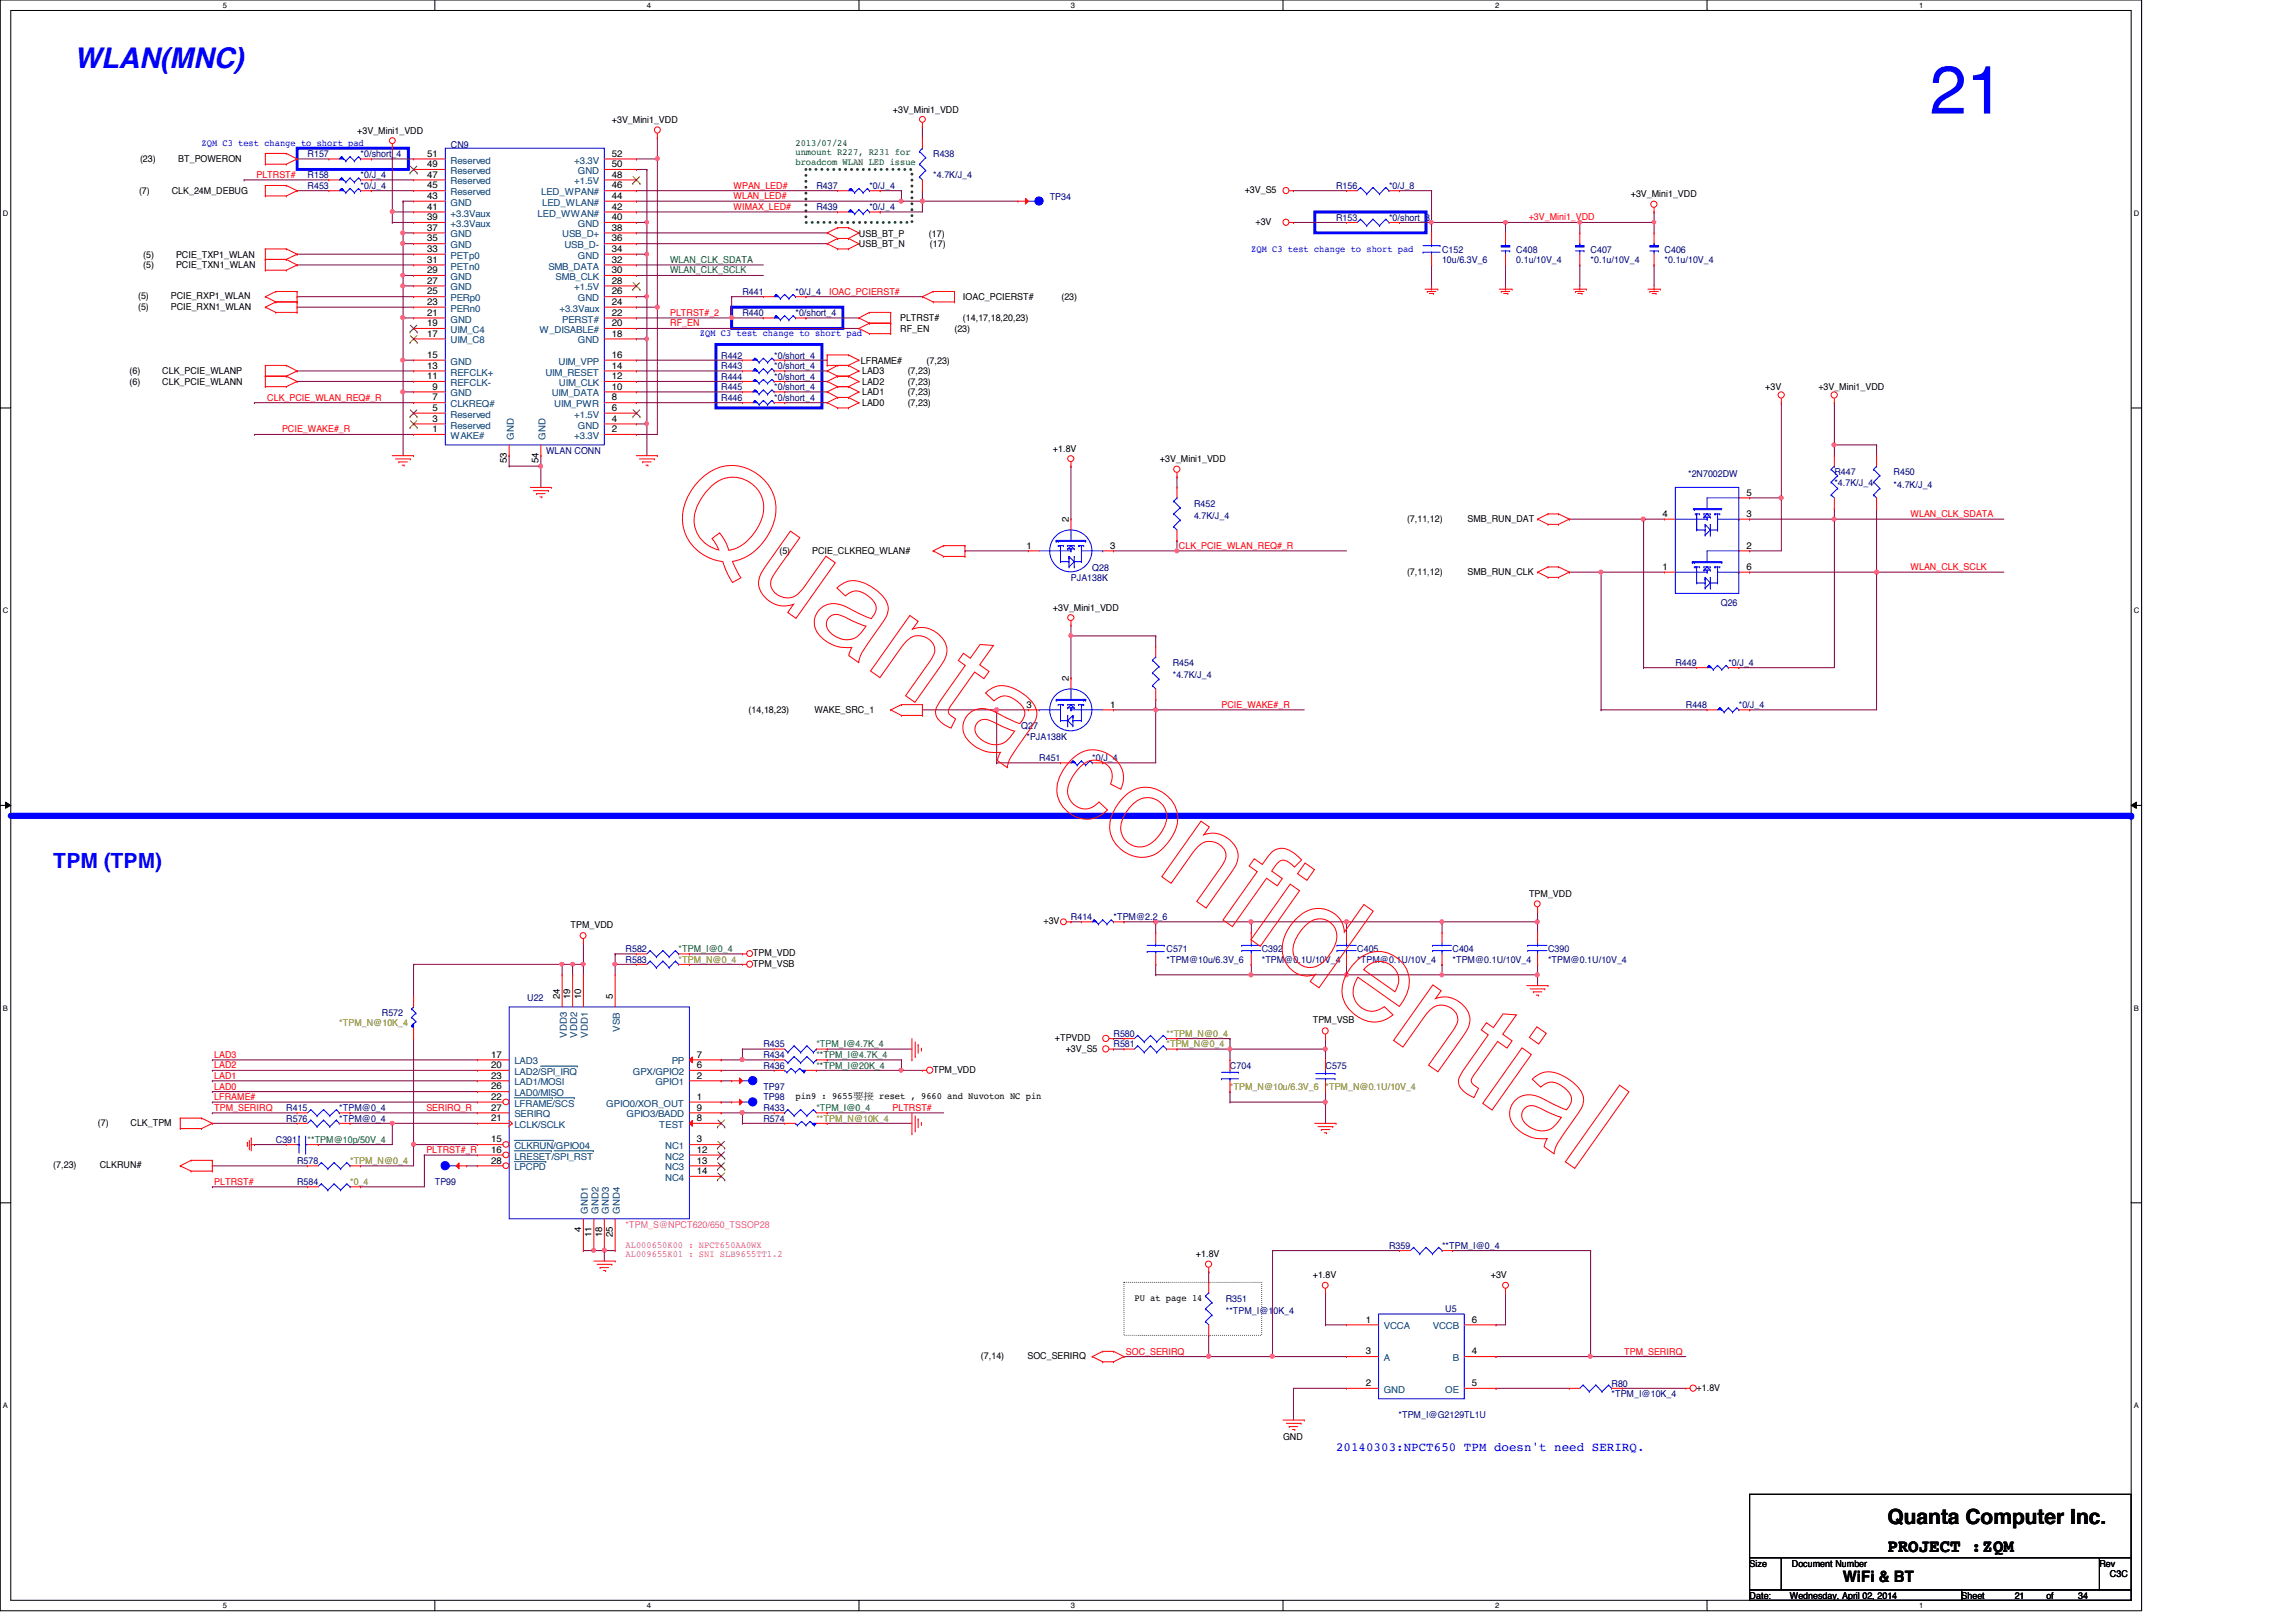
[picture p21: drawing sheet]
<svg xmlns="http://www.w3.org/2000/svg" width="297mm" height="210mm" viewBox="0 0 297 210" stroke-linecap="round" stroke-linejoin="round" font-family="sans-serif">
<defs><g id="words">
<text font-size="8.8" fill="#00f" x="249.6" y="14.7">21</text>
<text font-size="3.7" fill="#00f" x="9.6" y="8.8">WLAN(MNC)</text>
<text font-size="2.7" fill="#00f" x="6.9" y="112.3">TPM (TPM)</text>
<text font-size="2.7" x="244.2" y="197.3">Quanta Computer Inc.</text>
<text font-size="2.3" x="244.2" y="200.8">PROJECT :ZQM</text>
<text font-size="2" x="238.4" y="204.8">WiFi &amp; BT</text>
<text font-size="1.6" fill="#00f" x="172.8" y="187.8">20140303:NPCT650 TPM doesn't need SERIRQ.</text>
<g font-size="1.2">
<text x="46.2" y="17.3">+3V_Mini1_VDD</text>
<text x="79.2" y="16">+3V_Mini1_VDD</text>
<text x="115.5" y="14.6">+3V_Mini1_VDD</text>
<text x="18.1" y="21">(23)</text>
<text x="23.1" y="21">BT_POWERON</text>
<text x="55.3" y="20.3">51</text>
<text x="55.3" y="21.6">49</text>
<text x="55.3" y="23">47</text>
<text x="79.2" y="20.3">52</text>
<text x="79.2" y="21.6">50</text>
<text x="79.2" y="23">48</text>
<text x="18" y="25.1">(7)</text>
<text x="22.2" y="25.1">CLK_24M_DEBUG</text>
<text x="55.3" y="24.4">45</text>
<text x="55.3" y="25.7">43</text>
<text x="55.3" y="27.1">41</text>
<text x="55.3" y="28.5">39</text>
<text x="55.3" y="29.8">37</text>
<text x="79.2" y="24.4">46</text>
<text x="79.2" y="25.7">44</text>
<text x="79.2" y="27.1">42</text>
<text x="79.2" y="28.5">40</text>
<text x="79.2" y="29.8">38</text>
<text x="161" y="25">+3V_S5</text>
<text x="162.4" y="29.1">+3V</text>
<text x="211" y="25.5">+3V_Mini1_VDD</text>
<text x="18.5" y="33.4">(5)</text>
<text x="18.5" y="34.7">(5)</text>
<text x="22.8" y="33.4">PCIE_TXP1_WLAN</text>
<text x="22.8" y="34.7">PCIE_TXN1_WLAN</text>
<text x="55.3" y="31.2">35</text>
<text x="55.3" y="32.6">33</text>
<text x="55.3" y="34">31</text>
<text x="55.3" y="35.3">29</text>
<text x="79.2" y="31.2">36</text>
<text x="79.2" y="32.6">34</text>
<text x="79.2" y="34">32</text>
<text x="79.2" y="35.3">30</text>
<text x="111.1" y="30.6">USB_BT_P</text>
<text x="111.1" y="32">USB_BT_N</text>
<text x="120.2" y="30.6">(17)</text>
<text x="120.3" y="32">(17)</text>
<text x="17.9" y="38.7">(5)</text>
<text x="17.9" y="40.1">(5)</text>
<text x="22.1" y="38.7">PCIE_RXP1_WLAN</text>
<text x="22.1" y="40.1">PCIE_RXN1_WLAN</text>
<text x="55.3" y="36.7">27</text>
<text x="55.3" y="38.1">25</text>
<text x="55.3" y="39.5">23</text>
<text x="55.3" y="40.9">21</text>
<text x="79.2" y="36.7">28</text>
<text x="79.2" y="38.1">26</text>
<text x="79.2" y="39.5">24</text>
<text x="79.2" y="40.9">22</text>
<text x="116.5" y="41.6">PLTRST#</text>
<text x="124.6" y="38.9">IOAC_PCIERST#</text>
<text x="124.6" y="41.6">(14,17,18,20,23)</text>
<text x="137.3" y="38.9">(23)</text>
<text x="55.3" y="42.2">19</text>
<text x="55.3" y="43.6">17</text>
<text x="55.3" y="46.3">15</text>
<text x="55.3" y="47.7">13</text>
<text x="79.2" y="42.2">20</text>
<text x="79.2" y="43.6">18</text>
<text x="79.2" y="46.3">16</text>
<text x="79.2" y="47.7">14</text>
<text x="111.4" y="47.1">LFRAME#</text>
<text x="116.5" y="43">RF_EN</text>
<text x="119.9" y="47.1">(7,23)</text>
<text x="123.5" y="43">(23)</text>
<text x="16.8" y="49.8">(6)</text>
<text x="16.8" y="48.4">(6)</text>
<text x="21" y="49.8">CLK_PCIE_WLANN</text>
<text x="21" y="48.4">CLK_PCIE_WLANP</text>
<text x="55.3" y="49.1">11</text>
<text x="56" y="50.4">9</text>
<text x="56" y="51.8">7</text>
<text x="56" y="53.2">5</text>
<text x="79.2" y="53.2">6</text>
<text x="79.2" y="49.1">12</text>
<text x="79.2" y="50.4">10</text>
<text x="79.2" y="51.8">8</text>
<text x="111.5" y="48.4">LAD3</text>
<text x="111.5" y="51.2">LAD1</text>
<text x="111.5" y="49.8">LAD2</text>
<text x="111.5" y="52.6">LAD0</text>
<text x="117.4" y="48.4">(7,23)</text>
<text x="117.4" y="51.2">(7,23)</text>
<text x="117.4" y="49.8">(7,23)</text>
<text x="117.4" y="52.6">(7,23)</text>
<text x="228.4" y="50.5">+3V</text>
<text x="235.2" y="50.5">+3V_Mini1_VDD</text>
<text x="56" y="54.6">3</text>
<text x="56" y="55.9">1</text>
<text x="65.6" y="59.9" transform="rotate(-90 65.6 59.9)">53</text>
<text x="69.7" y="59.9" transform="rotate(-90 69.7 59.9)">54</text>
<text x="79.2" y="54.6">4</text>
<text x="79.2" y="55.9">2</text>
<text x="136.2" y="58.5">+1.8V</text>
<text x="150.1" y="59.8">+3V_Mini1_VDD</text>
<text x="225.9" y="64.1">5</text>
<text x="100.8" y="71.8">(5)</text>
<text x="105.1" y="71.8">PCIE_CLKREQ_WLAN#</text>
<text x="132.8" y="71">1</text>
<text x="138.3" y="67.6" transform="rotate(-90 138.3 67.6)">2</text>
<text x="143.6" y="71">3</text>
<text x="182" y="67.5">(7,11,12)</text>
<text x="189.9" y="67.5">SMB_RUN_DAT</text>
<text x="215.1" y="66.9">4</text>
<text x="225.9" y="71">2</text>
<text x="225.9" y="66.9">3</text>
<text x="182" y="74.4">(7,11,12)</text>
<text x="189.9" y="74.4">SMB_RUN_CLK</text>
<text x="215.1" y="73.7">1</text>
<text x="225.9" y="73.7">6</text>
<text x="136.2" y="79">+3V_Mini1_VDD</text>
<text x="138.3" y="88.2" transform="rotate(-90 138.3 88.2)">2</text>
<text x="96.9" y="92.3">(14,18,23)</text>
<text x="105.4" y="92.3">WAKE_SRC_1</text>
<text x="132.8" y="91.6">3</text>
<text x="143.6" y="91.6">1</text>
<text x="135" y="119.6">+3V</text>
<text x="197.8" y="116.1">TPM_VDD</text>
<text x="73.8" y="120.1">TPM_VDD</text>
<text x="97.4" y="123.7">TPM_VDD</text>
<text x="97.4" y="125.1">TPM_VSB</text>
<text x="72.4" y="129.3" transform="rotate(-90 72.4 129.3)">24</text>
<text x="73.8" y="129.3" transform="rotate(-90 73.8 129.3)">19</text>
<text x="75.2" y="129.3" transform="rotate(-90 75.2 129.3)">10</text>
<text x="79.3" y="129.3" transform="rotate(-90 79.3 129.3)">5</text>
<text x="63.5" y="136.9">17</text>
<text x="90.2" y="136.9">7</text>
<text x="136.5" y="134.7">+TPVDD</text>
<text x="137.9" y="136.1">+3V_S5</text>
<text x="169.8" y="132.4">TPM_VSB</text>
<text x="63.5" y="143.7">27</text>
<text x="63.5" y="141">26</text>
<text x="63.5" y="139.6">23</text>
<text x="63.5" y="142.3">22</text>
<text x="63.5" y="138.2">20</text>
<text x="90.2" y="142.3">1</text>
<text x="90.2" y="139.6">2</text>
<text x="90.2" y="138.2">6</text>
<text x="90.2" y="143.7">9</text>
<text x="102.9" y="142.3">pin9 : 9655要要 reset , 9660 and Nuvoton NC pin</text>
<text x="120.7" y="138.9">TPM_VDD</text>
<text x="12.7" y="145.7">(7)</text>
<text x="16.9" y="145.7">CLK_TPM</text>
<text x="63.5" y="145.1">21</text>
<text x="63.5" y="149.2">16</text>
<text x="63.5" y="147.8">15</text>
<text x="90.2" y="147.8">3</text>
<text x="90.2" y="145.1">8</text>
<text x="90.2" y="149.2">12</text>
<text x="6.9" y="151.2">(7,23)</text>
<text x="12.9" y="151.2">CLKRUN#</text>
<text x="63.5" y="150.6">28</text>
<text x="90.2" y="150.6">13</text>
<text x="90.2" y="151.9">14</text>
<text x="75.2" y="159.4" transform="rotate(-90 75.2 159.4)">4</text>
<text x="76.5" y="160.1" transform="rotate(-90 76.5 160.1)">11</text>
<text x="77.9" y="160.1" transform="rotate(-90 77.9 160.1)">18</text>
<text x="79.3" y="160.1" transform="rotate(-90 79.3 160.1)">25</text>
<text x="154.7" y="162.7">+1.8V</text>
<text x="169.8" y="165.4">+1.8V</text>
<text x="192.9" y="165.4">+3V</text>
<text x="146.8" y="168.3">PU at page 14</text>
<text x="176.7" y="171.2">1</text>
<text x="190.4" y="171.2">6</text>
<text x="126.9" y="175.9">(7,14)</text>
<text x="132.9" y="175.9">SOC_SERIRQ</text>
<text x="176.7" y="179.4">2</text>
<text x="176.7" y="175.3">3</text>
<text x="190.4" y="175.3">4</text>
<text x="190.4" y="179.4">5</text>
<text x="219.5" y="180">+1.8V</text>
<text x="166" y="186.3">GND</text>
<text x="226.4" y="202.7">Size</text>
<text x="231.8" y="202.7">Document Number</text>
<text x="271.6" y="202.7">Rev</text>
<text x="226.4" y="206.9">Date:</text>
<text x="231.6" y="206.9">Wednesday, April 02, 2014</text>
<text x="253.8" y="206.9">Sheet</text>
<text x="260.6" y="206.9">21</text>
<text x="264.7" y="206.9">of</text>
<text x="268.9" y="206.9">34</text>
<text x="273" y="204.1">C3C</text>
</g>
<g font-size="1.2" fill="#00f">
<text x="26.1" y="18.8">ZQM C3 test change to short pad</text>
<text x="161.9" y="32.6">ZQM C3 test change to short pad</text>
<text x="90.5" y="43.5">ZQM C3 test change to short pad</text>
</g>
<g font-size="1.2" fill="#f00">
<text x="33.2" y="23">PLTRST#</text>
<text x="94.9" y="25.8">WLAN_LED#</text>
<text x="94.9" y="27.2">WIMAX_LED#</text>
<text x="94.9" y="24.4">WPAN_LED#</text>
<text x="197.8" y="28.5">+3V_Mini1_VDD</text>
<text x="86.7" y="40.9">PLTRST#_2</text>
<text x="107.3" y="38.1">IOAC_PCIERST#</text>
<text x="86.7" y="42.2">RF_EN</text>
<text x="34.6" y="51.9">CLK_PCIE_WLAN_REQ#_R</text>
<text x="36.5" y="56">PCIE_WAKE#_R</text>
<text x="152.5" y="71">CLK_PCIE_WLAN_REQ#_R</text>
<text x="247.2" y="66.9">WLAN_CLK_SDATA</text>
<text x="247.2" y="73.8">WLAN_CLK_SCLK</text>
<text x="158" y="91.6">PCIE_WAKE#_R</text>
<text x="27.7" y="136.9">LAD3</text>
<text x="27.7" y="143.8">TPM_SERIRQ</text>
<text x="27.7" y="141">LAD0</text>
<text x="27.7" y="139.6">LAD1</text>
<text x="27.7" y="142.4">LFRAME#</text>
<text x="27.7" y="138.3">LAD2</text>
<text x="55.2" y="143.8">SERIRQ_R</text>
<text x="115.5" y="143.8">PLTRST#</text>
<text x="55.2" y="149.2">PLTRST#_R</text>
<text x="27.7" y="153.3">PLTRST#</text>
<text x="145.7" y="175.3">SOC_SERIRQ</text>
<text x="210.1" y="175.3">TPM_SERIRQ</text>
</g>
<g font-size="1.2" fill="#000080">
<text x="39.8" y="20.3">R157</text>
<text x="39.8" y="23.1">R158</text>
<text x="46.6" y="20.3">*0/short_4</text>
<text x="46.6" y="23.1">*0/J_4</text>
<text x="58.3" y="19.1">CN9</text>
<text x="120.7" y="20.3">R438</text>
<text x="120.7" y="23.1">*4.7K/J_4</text>
<text x="39.8" y="24.4">R453</text>
<text x="46.6" y="24.4">*0/J_4</text>
<text x="105.6" y="24.4">R437</text>
<text x="105.6" y="27.2">R439</text>
<text x="112.5" y="24.4">*0/J_4</text>
<text x="112.5" y="27.2">*0/J_4</text>
<text x="135.8" y="25.8">TP34</text>
<text x="172.8" y="28.6">R153</text>
<text x="172.8" y="24.4">R156</text>
<text x="179.7" y="28.6">*0/short_8</text>
<text x="179.7" y="24.4">*0/J_8</text>
<text x="186.6" y="32.7">C152</text>
<text x="186.6" y="34">10u/6.3V_6</text>
<text x="196.2" y="32.7">C408</text>
<text x="196.2" y="34">0.1u/10V_4</text>
<text x="205.8" y="32.7">C407</text>
<text x="205.8" y="34">*0.1u/10V_4</text>
<text x="215.3" y="32.7">C406</text>
<text x="215.3" y="34">*0.1u/10V_4</text>
<text x="96.1" y="38.1">R441</text>
<text x="96.1" y="40.9">R440</text>
<text x="102.9" y="38.1">*0/J_4</text>
<text x="102.9" y="40.9">*0/short_4</text>
<text x="93.3" y="47.8">R443</text>
<text x="93.3" y="46.4">R442</text>
<text x="100.2" y="47.8">*0/short_4</text>
<text x="100.2" y="46.4">*0/short_4</text>
<text x="93.3" y="50.5">R445</text>
<text x="93.3" y="51.9">R446</text>
<text x="93.3" y="49.1">R444</text>
<text x="100.2" y="50.5">*0/short_4</text>
<text x="100.2" y="51.9">*0/short_4</text>
<text x="100.2" y="49.1">*0/short_4</text>
<text x="70.7" y="58.7">WLAN CONN</text>
<text x="154.5" y="65.6">R452</text>
<text x="218.4" y="61.8">*2N7002DW</text>
<text x="237.3" y="61.5">R447</text>
<text x="237.3" y="62.9">*4.7K/J_4</text>
<text x="245" y="61.5">R450</text>
<text x="245" y="63.1">*4.7K/J_4</text>
<text x="154.5" y="67.2">4.7K/J_4</text>
<text x="138.6" y="75.2">PJA138K</text>
<text x="141.3" y="73.8">Q28</text>
<text x="222.6" y="78.4">Q26</text>
<text x="151.7" y="86.1">R454</text>
<text x="151.7" y="87.8">*4.7K/J_4</text>
<text x="216.7" y="86.1">R449</text>
<text x="223.6" y="86.1">*0/J_4</text>
<text x="132.1" y="94.4">Q27</text>
<text x="132.8" y="95.8">*PJA138K</text>
<text x="218.1" y="91.7">R448</text>
<text x="225" y="91.7">*0/J_4</text>
<text x="134.4" y="98.5">R451</text>
<text x="141.3" y="98.5">*0/J_4</text>
<text x="138.6" y="119.1">R414</text>
<text x="144.1" y="119.1">*TPM@2.2_6</text>
<text x="80.9" y="123.2">R582</text>
<text x="80.9" y="124.6">R583</text>
<text x="150.9" y="123.2">C571</text>
<text x="150.9" y="124.6">*TPM@10u/6.3V_6</text>
<text x="163.2" y="123.2">C392</text>
<text x="163.2" y="124.6">*TPM@0.1U/10V_4</text>
<text x="175.6" y="123.2">C405</text>
<text x="175.6" y="124.6">*TPM@0.1U/10V_4</text>
<text x="187.9" y="123.2">C404</text>
<text x="187.9" y="124.6">*TPM@0.1U/10V_4</text>
<text x="200.3" y="123.2">C390</text>
<text x="200.3" y="124.6">*TPM@0.1U/10V_4</text>
<text x="49.4" y="131.4">R572</text>
<text x="68.2" y="129.5">U22</text>
<text x="98.8" y="136.9">R434</text>
<text x="98.8" y="135.6">R435</text>
<text x="144.1" y="134.2">R580</text>
<text x="144.1" y="135.6">R581</text>
<text x="37" y="143.8">R415</text>
<text x="43.9" y="143.8">*TPM@0_4</text>
<text x="98.8" y="143.8">R433</text>
<text x="98.8" y="141">TP97</text>
<text x="98.8" y="142.4">TP98</text>
<text x="98.8" y="138.3">R436</text>
<text x="159.1" y="138.3">C704</text>
<text x="171.5" y="138.3">C575</text>
<text x="35.7" y="147.9">C391</text>
<text x="37" y="145.2">R576</text>
<text x="43.9" y="145.2">*TPM@0_4</text>
<text x="98.8" y="145.2">R574</text>
<text x="38.4" y="153.4">R584</text>
<text x="38.4" y="150.6">R578</text>
<text x="56.3" y="153.4">TP99</text>
<text x="179.7" y="161.6">R359</text>
<text x="186.6" y="161.6">**TPM_I@0_4</text>
<text x="158.6" y="168.4">R351</text>
<text x="158.6" y="170.1">**TPM_I@10K_4</text>
<text x="187" y="169.8">U5</text>
<text x="208.5" y="179.5">R80</text>
<text x="180.9" y="183.6">*TPM_I@G2129TL1U</text>
<text x="208.5" y="180.8">*TPM_I@10K_4</text>
</g>
<g font-size="1.2" fill="#004080">
<text x="58.3" y="21.2">Reserved</text>
<text x="58.3" y="22.5">Reserved</text>
<text x="58.3" y="23.9">Reserved</text>
<text x="74.3" y="21.2">+3.3V</text>
<text x="74.3" y="23.9">+1.5V</text>
<text x="74.8" y="22.5">GND</text>
<text x="58.3" y="25.3">Reserved</text>
<text x="58.3" y="26.6">GND</text>
<text x="58.3" y="28">+3.3Vaux</text>
<text x="58.3" y="29.4">+3.3Vaux</text>
<text x="69.6" y="28">LED_WWAN#</text>
<text x="70" y="25.3">LED_WPAN#</text>
<text x="70.1" y="26.6">LED_WLAN#</text>
<text x="74.8" y="29.4">GND</text>
<text x="58.3" y="30.7">GND</text>
<text x="58.3" y="32.1">GND</text>
<text x="58.3" y="33.5">PETp0</text>
<text x="58.3" y="34.9">PETn0</text>
<text x="70.9" y="34.9">SMB_DATA</text>
<text x="72.7" y="30.7">USB_D+</text>
<text x="73" y="32.1">USB_D-</text>
<text x="74.8" y="33.5">GND</text>
<text x="58.3" y="36.2">GND</text>
<text x="58.3" y="37.6">GND</text>
<text x="58.3" y="39">PERp0</text>
<text x="58.3" y="40.3">PERn0</text>
<text x="58.3" y="41.7">GND</text>
<text x="71.9" y="36.2">SMB_CLK</text>
<text x="72.4" y="40.3">+3.3Vaux</text>
<text x="72.7" y="41.7">PERST#</text>
<text x="74.3" y="37.6">+1.5V</text>
<text x="74.8" y="39">GND</text>
<text x="58.3" y="43.1">UIM_C4</text>
<text x="58.3" y="44.5">UIM_C8</text>
<text x="58.3" y="47.2">GND</text>
<text x="69.8" y="43.1">W_DISABLE#</text>
<text x="72.3" y="47.2">UIM_VPP</text>
<text x="74.8" y="44.5">GND</text>
<text x="58.3" y="48.6">REFCLK+</text>
<text x="58.3" y="50">REFCLK-</text>
<text x="58.3" y="51.3">GND</text>
<text x="58.3" y="52.7">CLKREQ#</text>
<text x="70.6" y="48.6">UIM_RESET</text>
<text x="71.4" y="51.3">UIM_DATA</text>
<text x="71.7" y="52.7">UIM_PWR</text>
<text x="72.3" y="50">UIM_CLK</text>
<text x="58.3" y="54.1">Reserved</text>
<text x="58.3" y="55.5">Reserved</text>
<text x="58.3" y="56.8">WAKE#</text>
<text x="66.5" y="56.9" transform="rotate(-90 66.5 56.9)">GND</text>
<text x="70.6" y="56.9" transform="rotate(-90 70.6 56.9)">GND</text>
<text x="74.3" y="54.1">+1.5V</text>
<text x="74.3" y="56.8">+3.3V</text>
<text x="74.8" y="55.5">GND</text>
<text x="66.5" y="137.8">LAD3</text>
<text x="73.3" y="134.3" transform="rotate(-90 73.3 134.3)">VDD3</text>
<text x="74.7" y="134.3" transform="rotate(-90 74.7 134.3)">VDD2</text>
<text x="76.1" y="134.3" transform="rotate(-90 76.1 134.3)">VDD1</text>
<text x="80.2" y="133.5" transform="rotate(-90 80.2 133.5)">VSB</text>
<text x="86.9" y="137.8">PP</text>
<text x="66.5" y="141.9">LAD0/MISO</text>
<text x="66.5" y="140.5">LAD1/MOSI</text>
<text x="66.5" y="143.2">LFRAME/SCS</text>
<text x="66.5" y="139.1">LAD2/SPI_IRQ</text>
<text x="78.4" y="143.2">GPIO0/XOR_OUT</text>
<text x="81.9" y="139.1">GPX/GPIO2</text>
<text x="84.8" y="140.5">GPIO1</text>
<text x="66.5" y="144.6">SERIRQ</text>
<text x="66.5" y="146">LCLK/SCLK</text>
<text x="66.5" y="148.7">CLKRUN/GPIO04</text>
<text x="81.1" y="144.6">GPIO3/BADD</text>
<text x="85.3" y="146">TEST</text>
<text x="86.1" y="148.7">NC1</text>
<text x="66.5" y="151.5">LPCPD</text>
<text x="66.5" y="150.1">LRESET/SPI_RST</text>
<text x="86.1" y="150.1">NC2</text>
<text x="86.1" y="151.5">NC3</text>
<text x="86.1" y="152.8">NC4</text>
<text x="76.1" y="157.1" transform="rotate(-90 76.1 157.1)">GND1</text>
<text x="77.4" y="157.1" transform="rotate(-90 77.4 157.1)">GND2</text>
<text x="78.8" y="157.1" transform="rotate(-90 78.8 157.1)">GND3</text>
<text x="80.2" y="157.1" transform="rotate(-90 80.2 157.1)">GND4</text>
<text x="179" y="172">VCCA</text>
<text x="185.4" y="172">VCCB</text>
<text x="179" y="176.1">A</text>
<text x="188" y="176.1">B</text>
<text x="179" y="180.3">GND</text>
<text x="187" y="180.3">OE</text>
</g>
<g font-size="1.2" fill="#008000">
<text x="102.9" y="18.8">2013/07/24</text>
<text x="102.9" y="20.1">unmount R227, R231 for</text>
<text x="102.9" y="21.3">broadcom WLAN LED issue</text>
<text x="86.7" y="34">WLAN_CLK_SDATA</text>
<text x="86.7" y="35.4">WLAN_CLK_SCLK</text>
<text x="87.8" y="123.2">*TPM_I@0_4</text>
<text x="105.6" y="136.9">**TPM_I@4.7K_4</text>
<text x="105.6" y="135.6">*TPM_I@4.7K_4</text>
<text x="105.6" y="143.8">*TPM_I@0_4</text>
<text x="105.6" y="138.3">**TPM_I@20K_4</text>
<text x="39.8" y="147.9">**TPM@10p/50V_4</text>
</g>
<g font-size="1.2" fill="#808000">
<text x="87.8" y="124.6">*TPM_N@0_4</text>
<text x="43.9" y="132.8">*TPM_N@10K_4</text>
<text x="150.9" y="134.2">**TPM_N@0_4</text>
<text x="150.9" y="135.6">*TPM_N@0_4</text>
<text x="159.1" y="141">*TPM_N@10u/6.3V_6</text>
<text x="171.5" y="141">*TPM_N@0.1U/10V_4</text>
<text x="105.6" y="145.2">**TPM_N@10K_4</text>
<text x="45.3" y="153.4">*0_4</text>
<text x="45.3" y="150.6">*TPM_N@0_4</text>
</g>
<g font-size="1.2" fill="#f0f">
<text x="80.9" y="161.5">AL000650K00 : NPCT650AA0WX</text>
<text x="80.9" y="158.9">*TPM_S@NPCT620/650_TSSOP28</text>
<text x="80.9" y="162.7">AL009655K01 : SNI SLB9655TT1.2</text>
</g>
<g font-size="1">
<text x="28.8" y="1">5</text>
<text x="83.7" y="1">4</text>
<text x="138.6" y="1">3</text>
<text x="193.4" y="1">2</text>
<text x="248.3" y="1">1</text>
<text x=".4" y="27.9">D</text>
<text x="276.1" y="27.9">D</text>
<text x=".4" y="79.4">C</text>
<text x="276.1" y="79.4">C</text>
<text x=".4" y="130.8">B</text>
<text x="276.1" y="130.8">B</text>
<text x=".4" y="182.2">A</text>
<text x="276.1" y="182.2">A</text>
<text x="28.8" y="208.1">5</text>
<text x="83.7" y="208.1">4</text>
<text x="138.6" y="208.1">3</text>
<text x="193.4" y="208.1">2</text>
<text x="248.3" y="208.1">1</text>
</g>
</g></defs>
<path d="M0 0h277.1v208.4h-277.1zM1.4 1.4h274.3v205.7h-274.3z" fill="none" stroke="#000" stroke-width=".13"/>
<g fill="#fff">
<path d="M28.8 .1h.6v1.1h-.6z"/>
<path d="M28.8 207.2h.6v1.1h-.6z"/>
</g>
<path d="M56.3 0v1.4M56.3 207.1v1.3" fill="none" stroke="#000" stroke-width=".13"/>
<g fill="#fff">
<path d="M83.7 .1h.5v1.1h-.5z"/>
<path d="M83.7 207.2h.5v1.1h-.5z"/>
</g>
<path d="M111.1 0v1.4M111.1 207.1v1.3" fill="none" stroke="#000" stroke-width=".13"/>
<g fill="#fff">
<path d="M138.6 .1h.5v1.1h-.5z"/>
<path d="M138.6 207.2h.5v1.1h-.5z"/>
</g>
<path d="M166 0v1.4M166 207.1v1.3" fill="none" stroke="#000" stroke-width=".13"/>
<g fill="#fff">
<path d="M193.4 .1h.6v1.1h-.6z"/>
<path d="M193.4 207.2h.6v1.1h-.6z"/>
</g>
<path d="M220.8 0v1.4M220.8 207.1v1.3" fill="none" stroke="#000" stroke-width=".13"/>
<g fill="#fff">
<path d="M248.3 .1h.5v1.1h-.5z"/>
<path d="M248.3 207.2h.5v1.1h-.5z"/>
<path d="M.4 27.1h.7v1.1h-.7z"/>
<path d="M276.1 27.1h.7v1.1h-.7z"/>
<path d="M.4 78.5h.7v1.1h-.7z"/>
<path d="M276.1 78.5h.7v1.1h-.7z"/>
</g>
<path d="M0 52.8h1.4M275.7 52.8h1.4" fill="none" stroke="#000" stroke-width=".13"/>
<g fill="#fff">
<path d="M.4 129.9h.6v1.1h-.6z"/>
<path d="M276.1 129.9h.6v1.1h-.6z"/>
</g>
<path d="M0 104.2h1.4M.7 103.8l.7 .4-.7 .4zM275.7 104.2l.7-.4v.8zM275.7 104.2h1.4" fill="none" stroke="#000" stroke-width=".13"/>
<path d="M.7 103.8l.7 .4-.7 .4zM275.7 104.2l.7-.4v.8z" fill="#000"/>
<g fill="#fff">
<path d="M.4 181.4h.6v1.1h-.6z"/>
<path d="M276.1 181.4h.6v1.1h-.6z"/>
</g>
<path d="M0 155.7h1.4M275.7 155.7h1.4" fill="none" stroke="#000" stroke-width=".13"/>
<path d="M38.4 19.2h14.4v2.7h-14.4zM94.7 39.8h14.3v2.7h-14.3zM92.6 44.6h13.7v8.2h-13.7z" fill="none" stroke="#00f" stroke-width=".38"/>
<path d="M104.3 21.9h13.7v6.9h-13.7z" fill="none" stroke="#008000" stroke-width=".38" stroke-dasharray="0 .8"/>
<path d="M1.4 105.6h274.3" fill="none" stroke="#00f" stroke-width=".8"/>
<circle cx="275.7" cy="105.6" r=".4" fill="#00f"/>
<path d="M145.4 165.9h17.8v6.9h-17.8z" fill="none" stroke="#000" stroke-width=".13" stroke-dasharray="0 .3"/>
<path d="M170.1 27.4h14.4v2.7h-14.4z" fill="none" stroke="#00f" stroke-width=".38"/>
<g fill="none" stroke="#800040" stroke-width=".13">
<path d="M52.2 31.5h.1M52.2 31.5v4.1M82.3 30.1h.1M82.3 21.9h.1M82.3 34.3h.1M82.3 35.6h.1M82.3 30.1h24.7M82.3 21.9h1.4M82.3 34.3h16.5M82.3 35.6h16.5M83.7 28.8h.1M83.7 28.8v4.1"/>
<path d="M52.2 50.7h.1M52.2 50.7v8.3"/>
</g>
<circle cx="52.1" cy="50.7" r=".26" fill="#f0f"/>
<circle cx="52.1" cy="50.7" r=".26" fill="none" stroke="#f0f" stroke-width=".13"/>
<g fill="none" stroke="#800040" stroke-width=".13">
<path d="M50.8 19.2h.1M50.8 19.2v8.2M31.6 23.3h.1M31.6 23.3h10.9M38.4 24.7h.1M38.4 24.7h4.1M48 24.7h.1M48 23.3h.1M48 23.3h5.5M48 24.7h5.5M50.8 27.4h.1M50.8 27.4h2.7"/>
<path d="M52.2 30.1h.1M52.2 30.1v1.4M82.3 31.5h.1M82.3 31.5h24.7M113.9 27.4h.1M113.9 27.4h5.4M119.3 26h.1M119.3 26h12.4M52.2 46.6h.1M52.2 46.6v4.1"/>
</g>
<circle cx="50.8" cy="27.4" r=".26" fill="#f0f"/>
<circle cx="50.8" cy="27.4" r=".26" fill="none" stroke="#f0f" stroke-width=".13"/>
<path d="M85 17.8h.1M85 17.8v2.8M52.2 26h.1M52.2 26v4.1M83.7 54.9h.1M83.7 54.9v4.1" fill="none" stroke="#800040" stroke-width=".13"/>
<circle cx="52.1" cy="30.1" r=".26" fill="#f0f"/>
<circle cx="52.1" cy="30.1" r=".26" fill="none" stroke="#f0f" stroke-width=".13"/>
<path d="M119.3 26h.1M119.3 26v1.4" fill="none" stroke="#800040" stroke-width=".13"/>
<circle cx="119.3" cy="26" r=".26" fill="#f0f"/>
<circle cx="119.3" cy="26" r=".26" fill="none" stroke="#f0f" stroke-width=".13"/>
<path d="M82.3 26h.1M82.3 26h34.3" fill="none" stroke="#800040" stroke-width=".13"/>
<circle cx="116.6" cy="26" r=".26" fill="#f0f"/>
<circle cx="116.6" cy="26" r=".26" fill="none" stroke="#f0f" stroke-width=".13"/>
<path d="M82.3 28.8h.1M83.7 21.9h.1M83.7 21.9v6.9h-1.4M32.9 56.2h.1M32.9 56.2h20.6M52.2 41.1h.1M52.2 41.1v5.5" fill="none" stroke="#800040" stroke-width=".13"/>
<path d="M83.5 28.6h.3l.1 .1-.1 .2-.2 .1-.1-.1z" fill-rule="evenodd" fill="#f0f"/>
<path d="M83.5 28.6h.3l.1 .1-.1 .2-.2 .1-.1-.1z" fill="none" stroke="#f0f" stroke-width=".13"/>
<path d="M83.7 43.9h.1M83.7 43.9v11" fill="none" stroke="#800040" stroke-width=".13"/>
<path d="M83.5 54.6h.1l.3 .1-.1 .3-.2 .1-.1-.1z" fill-rule="evenodd" fill="#f0f"/>
<path d="M83.5 54.6h.1l.3 .1-.1 .3-.2 .1-.1-.1z" fill="none" stroke="#f0f" stroke-width=".13"/>
<path d="M83.5 43.7l.1-.1 .3 .1-.1 .3-.2 .1-.1-.1z" fill-rule="evenodd" fill="#f0f"/>
<path d="M83.5 43.7l.1-.1 .3 .1-.1 .3-.2 .1-.1-.1z" fill="none" stroke="#f0f" stroke-width=".13"/>
<g fill="none" stroke="#800040" stroke-width=".13">
<path d="M38.4 20.6h.1M38.4 20.6h4.1M50.8 28.8h.1M50.8 28.8h2.7M52.2 37h.1M52.2 37v4.1M82.3 27.4h.1M82.3 27.4h26.1M82.3 43.9h.1M82.3 46.6h.1M82.3 48h.1M82.3 49.4h.1"/>
<path d="M82.3 50.7h.1M82.3 52.1h.1M82.3 43.9h1.4M82.3 46.6h13.8M82.3 48h13.8M82.3 49.4h13.8M82.3 50.7h13.8M82.3 52.1h13.8M101.5 46.6h.1M101.5 48h.1M101.5 49.4h.1M101.5 50.7h.1"/>
<path d="M101.5 52.1h.1M101.5 46.6h5.5M101.5 48h5.5M101.5 49.4h5.5M101.5 50.7h5.5M101.5 52.1h5.5"/>
</g>
<circle cx="52.1" cy="41.1" r=".26" fill="#f0f"/>
<circle cx="52.1" cy="41.1" r=".26" fill="none" stroke="#f0f" stroke-width=".13"/>
<path d="M48 20.6h.1M48 20.6h5.5M83.7 38.4h.1M83.7 38.4v5.5" fill="none" stroke="#800040" stroke-width=".13"/>
<path d="M83.5 38.2l.1-.1 .3 .1-.1 .3-.2 .1-.1-.1z" fill-rule="evenodd" fill="#f0f"/>
<path d="M83.5 38.2l.1-.1 .3 .1-.1 .3-.2 .1-.1-.1z" fill="none" stroke="#f0f" stroke-width=".13"/>
<path d="M52.2 37h.1M52.2 37h1.3M82.3 38.4h.1M82.3 38.4h1.4" fill="none" stroke="#800040" stroke-width=".13"/>
<circle cx="52.1" cy="37" r=".26" fill="#f0f"/>
<circle cx="52.1" cy="37" r=".26" fill="none" stroke="#f0f" stroke-width=".13"/>
<g fill="none" stroke="#800040" stroke-width=".13">
<path d="M38.4 38.4h.1M38.4 39.8h.1M38.4 32.9h.1M38.4 34.3h.1M38.4 38.4h15.1M38.4 39.8h15.1M38.4 32.9h15.1M38.4 34.3h15.1M52.2 31.5h.1M52.2 31.5h1.3M52.2 41.1h.1M52.2 41.1h1.3"/>
<path d="M82.3 54.9h.1M82.3 54.9h1.4"/>
</g>
<circle cx="52.1" cy="31.5" r=".26" fill="#f0f"/>
<circle cx="52.1" cy="31.5" r=".26" fill="none" stroke="#f0f" stroke-width=".13"/>
<path d="M52.2 35.6h.1M52.2 35.6h1.3M38.4 48h.1M38.4 49.4h.1M38.4 48h15.1M38.4 49.4h15.1" fill="none" stroke="#800040" stroke-width=".13"/>
<circle cx="52.1" cy="35.6" r=".25" fill="#f0f"/>
<circle cx="52.1" cy="35.6" r=".25" fill="none" stroke="#f0f" stroke-width=".13"/>
<path d="M52.2 46.6h.1M52.2 46.6h1.3" fill="none" stroke="#800040" stroke-width=".13"/>
<circle cx="52.1" cy="46.6" r=".26" fill="#f0f"/>
<circle cx="52.1" cy="46.6" r=".26" fill="none" stroke="#f0f" stroke-width=".13"/>
<path d="M52.2 30.1h.1M52.2 26h.1M52.2 30.1h1.3M52.2 26h1.3M82.3 20.6h.1M82.3 20.6h2.7M52.2 50.7h.1M52.2 50.7h1.3M82.3 42.5h.1M82.3 42.5h28.8M70 60.3h.1M70 60.3v2.8" fill="none" stroke="#800040" stroke-width=".13"/>
<path d="M69.8 60.1h.1l.2 .1v.3l-.2 .1-.1-.1z" fill-rule="evenodd" fill="#f0f"/>
<path d="M69.8 60.1h.1l.2 .1v.3l-.2 .1-.1-.1z" fill="none" stroke="#f0f" stroke-width=".13"/>
<path d="M85 20.6h.1M85 20.6v19.2M119.3 24.7h.1M119.3 24.7v1.3M65.9 59h.1M65.9 59v1.3M70 59h.1M70 59v1.3h-4.1M65.9 60.3h.1" fill="none" stroke="#800040" stroke-width=".13"/>
<circle cx="85" cy="20.5" r=".26" fill="#f0f"/>
<circle cx="85" cy="20.5" r=".26" fill="none" stroke="#f0f" stroke-width=".13"/>
<path d="M50.8 27.4h.1M50.8 27.4v1.4M82.3 39.8h.1M82.3 39.8h2.7M32.9 52.1h.1M32.9 52.1h20.6M82.3 41.1h.1M82.3 41.1h12.4M104.3 41.1h.1M104.3 41.1h6.8" fill="none" stroke="#800040" stroke-width=".13"/>
<circle cx="94.7" cy="41.1" r=".26" fill="#f0f"/>
<circle cx="94.7" cy="41.1" r=".26" fill="none" stroke="#f0f" stroke-width=".13"/>
<path d="M119.3 16.4h.1M119.3 16.4v1.4M52.2 35.6h.1M52.2 35.6v1.4M83.7 32.9h.1M83.7 32.9v5.5" fill="none" stroke="#800040" stroke-width=".13"/>
<path d="M83.5 32.7l.1-.1 .3 .2-.1 .3h-.2h-.1z" fill-rule="evenodd" fill="#f0f"/>
<path d="M83.5 32.7l.1-.1 .3 .2-.1 .3h-.2h-.1z" fill="none" stroke="#f0f" stroke-width=".13"/>
<path d="M82.3 32.9h.1M82.3 32.9h1.4M85 39.8h.1M85 39.8v16.4" fill="none" stroke="#800040" stroke-width=".13"/>
<circle cx="85" cy="39.8" r=".26" fill="#f0f"/>
<circle cx="85" cy="39.8" r=".26" fill="none" stroke="#f0f" stroke-width=".13"/>
<g fill="none" stroke="#800040" stroke-width=".13">
<path d="M167.3 28.8h.1M167.3 28.8h6.9M185.2 34.3h.1M185.2 28.8h.1M185.2 28.8v1.3M185.2 34.3v2.7M194.8 34.3h.1M194.8 28.8h.1M194.8 28.8h19.2M194.8 34.3v2.7M204.4 34.3h.1M204.4 28.8h.1"/>
<path d="M204.4 28.8v1.3M204.4 34.3v2.7M214 27.4h.1M214 34.3h.1M214 28.8h.1M214 27.4v2.7M214 34.3v2.7M82.3 56.2h.1M82.3 56.2h2.7"/>
</g>
<path d="M213.8 28.6h.3l.1 .1-.1 .2-.2 .1-.1-.1z" fill-rule="evenodd" fill="#f0f"/>
<path d="M213.8 28.6h.3l.1 .1-.1 .2-.2 .1-.1-.1z" fill="none" stroke="#f0f" stroke-width=".13"/>
<circle cx="204.4" cy="28.8" r=".25" fill="#f0f"/>
<circle cx="204.4" cy="28.8" r=".25" fill="none" stroke="#f0f" stroke-width=".13"/>
<path d="M185.2 28.8h.1M185.2 28.8h9.6" fill="none" stroke="#800040" stroke-width=".13"/>
<circle cx="194.8" cy="28.8" r=".25" fill="#f0f"/>
<circle cx="194.8" cy="28.8" r=".25" fill="none" stroke="#f0f" stroke-width=".13"/>
<g fill="none" stroke="#800040" stroke-width=".13">
<path d="M181.1 28.8h.1M181.1 28.8h4.1M194.8 28.8h.1M194.8 28.8v1.3M237.3 57.6h.1M237.3 57.6v1.4M203 67.2h.1M203 67.2h9.6M226.4 67.2h.1M226.4 67.2h32.8M230.5 64.4h.1M230.5 64.4v6.9"/>
<path d="M237.3 65.8h.1M237.3 67.2h.1M237.3 65.8v1.4"/>
</g>
<circle cx="212.6" cy="67.2" r=".26" fill="#f0f"/>
<circle cx="212.6" cy="67.2" r=".26" fill="none" stroke="#f0f" stroke-width=".13"/>
<g fill="none" stroke="#800040" stroke-width=".13">
<path d="M237.3 57.6h.1M237.3 57.6h5.5M242.8 57.6h.1M242.8 57.6v1.4M124.8 71.3h.1M124.8 71.3h8.3M144.1 71.3h.1M144.1 71.3h30.1M152.3 69.9h.1M152.3 71.3h.1M152.3 69.9v1.4M203 74h.1"/>
<path d="M203 74h4.1M226.4 71.3h.1M226.4 74h.1M226.4 64.4h.1M226.4 71.3h4.1M226.4 74h32.8M226.4 64.4h4.1M242.8 74h.1M242.8 65.8h.1M242.8 65.8v8.2"/>
</g>
<path d="M152.1 71.1l.1-.1 .2 .1v.4h-.2h-.1z" fill-rule="evenodd" fill="#f0f"/>
<path d="M152.1 71.1l.1-.1 .2 .1v.4h-.2h-.1z" fill="none" stroke="#f0f" stroke-width=".13"/>
<g fill="none" stroke="#800040" stroke-width=".13">
<path d="M82.3 24.7h.1M82.3 24.7h26.1M94.7 38.4h.1M94.7 38.4h4.1M94.7 38.4v2.7M104.3 38.4h.1M104.3 38.4h15M113.9 24.7h.1M113.9 24.7h2.7M116.6 24.7h.1M116.6 26h.1M116.6 24.7v1.3"/>
<path d="M116.6 26h2.7M167.3 24.7h.1M167.3 24.7h6.9M181.1 24.7h.1M181.1 24.7h4.1M185.2 24.7h.1M185.2 24.7v4.1M94.7 41.1h.1M94.7 41.1h4.1M138.6 60.3h.1M138.6 60.3v6.9"/>
</g>
<circle cx="185.2" cy="28.8" r=".25" fill="#f0f"/>
<circle cx="185.2" cy="28.8" r=".25" fill="none" stroke="#f0f" stroke-width=".13"/>
<path d="M230.5 52.1h.1M230.5 52.1v12.3" fill="none" stroke="#800040" stroke-width=".13"/>
<circle cx="230.4" cy="64.4" r=".26" fill="#f0f"/>
<circle cx="230.4" cy="64.4" r=".26" fill="none" stroke="#f0f" stroke-width=".13"/>
<path d="M237.3 67.2h.1M237.3 67.2v19.2" fill="none" stroke="#800040" stroke-width=".13"/>
<circle cx="237.3" cy="67.2" r=".26" fill="#f0f"/>
<circle cx="237.3" cy="67.2" r=".26" fill="none" stroke="#f0f" stroke-width=".13"/>
<path d="M212.6 67.2h.1M212.6 67.2v19.2M212.6 67.2h2.7M242.8 74h.1M242.8 74v17.9M212.6 86.4h.1M212.6 86.4h6.9M225 86.4h.1M225 86.4h12.3" fill="none" stroke="#800040" stroke-width=".13"/>
<circle cx="242.8" cy="74" r=".26" fill="#f0f"/>
<circle cx="242.8" cy="74" r=".26" fill="none" stroke="#f0f" stroke-width=".13"/>
<path d="M207.1 74h.1M207.1 74v17.9M207.1 74h8.2M207.1 91.9h.1M207.1 91.9h13.7M226.4 91.9h.1M226.4 91.9h16.4" fill="none" stroke="#800040" stroke-width=".13"/>
<path d="M206.9 73.9l.2-.1 .2 .1v.3l-.2 .1-.2-.1z" fill-rule="evenodd" fill="#f0f"/>
<path d="M206.9 73.9l.2-.1 .2 .1v.3l-.2 .1-.2-.1z" fill="none" stroke="#f0f" stroke-width=".13"/>
<path d="M237.3 52.1h.1M237.3 52.1v5.5" fill="none" stroke="#800040" stroke-width=".13"/>
<circle cx="237.3" cy="57.6" r=".26" fill="#f0f"/>
<circle cx="237.3" cy="57.6" r=".26" fill="none" stroke="#f0f" stroke-width=".13"/>
<g fill="none" stroke="#800040" stroke-width=".13">
<path d="M145.4 175.6h.1M145.4 175.6h11M167.3 179.7h.1M167.3 179.7h6.9M167.3 179.7v4.1M171.5 171.4h.1M171.5 167.3h.1M171.5 171.4h2.7M171.5 167.3v4.1M187.9 161.8h.1M187.9 161.8h17.9M193.5 171.4h.1"/>
<path d="M193.5 179.7h.1M193.5 175.6h.1M193.5 179.7h9.5M193.5 175.6h24.6M194.8 167.3h.1M194.8 167.3v4.1h-1.3M205.8 161.8h.1M205.8 175.6h.1M205.8 161.8v13.8M209.9 179.7h.1M209.9 179.7h8.2"/>
</g>
<circle cx="205.7" cy="175.5" r=".26" fill="#f0f"/>
<circle cx="205.7" cy="175.5" r=".26" fill="none" stroke="#f0f" stroke-width=".13"/>
<path d="M156.4 164.6h.1M156.4 172.8h.1M156.4 175.6h.1M156.4 175.6h17.8M156.4 164.6v1.3M156.4 172.8v2.8M164.6 161.8h.1M164.6 175.6h.1M164.6 161.8h16.5M164.6 161.8v13.8" fill="none" stroke="#800040" stroke-width=".13"/>
<circle cx="164.6" cy="175.5" r=".26" fill="#f0f"/>
<circle cx="164.6" cy="175.5" r=".26" fill="none" stroke="#f0f" stroke-width=".13"/>
<circle cx="156.4" cy="175.5" r=".26" fill="#f0f"/>
<circle cx="156.4" cy="175.5" r=".26" fill="none" stroke="#f0f" stroke-width=".13"/>
<path d="M119.3 91.9h.1M119.3 91.9h9.6M138.6 82.3h.1M138.6 80.9v1.4M144.1 91.9h.1M144.1 91.9h5.4M149.5 91.9h.1M149.5 91.9v6.8" fill="none" stroke="#800040" stroke-width=".13"/>
<circle cx="149.5" cy="91.9" r=".26" fill="#f0f"/>
<circle cx="149.5" cy="91.9" r=".26" fill="none" stroke="#f0f" stroke-width=".13"/>
<path d="M128.9 91.9h.1M128.9 91.9v6.8M142.7 98.7h.1M142.7 98.7h6.8M149.5 91.9h.1M149.5 91.9h19.2" fill="none" stroke="#800040" stroke-width=".13"/>
<circle cx="128.9" cy="91.9" r=".26" fill="#f0f"/>
<circle cx="128.9" cy="91.9" r=".26" fill="none" stroke="#f0f" stroke-width=".13"/>
<path d="M152.3 61.7h.1M152.3 61.7v1.4M128.9 98.7h.1M128.9 91.9h.1M128.9 98.7h8.3M128.9 91.9h4.2M138.6 82.3h.1M138.6 82.3h10.9M149.5 90.5h.1M149.5 82.3h.1M149.5 82.3v1.4M149.5 90.5v1.4" fill="none" stroke="#800040" stroke-width=".13"/>
<path d="M138.4 82.1l.1-.1 .2 .1v.3l-.2 .1-.1-.1z" fill-rule="evenodd" fill="#f0f"/>
<path d="M138.4 82.1l.1-.1 .2 .1v.3l-.2 .1-.1-.1z" fill="none" stroke="#f0f" stroke-width=".13"/>
<g fill="none" stroke="#800040" stroke-width=".13">
<path d="M138.6 87.8h.1M138.6 82.3v5.5M72.7 124.8h.1M72.7 124.8v1.4M72.7 124.8h1.4M93.3 138.5h.1M93.3 138.5h6.9M96.1 137.2h.1M96.1 135.8h.1M96.1 137.2h4.1M96.1 135.8h4.1M96.1 135.8v1.4"/>
<path d="M105.6 138.5h.1M105.6 138.5h11M107 137.2h.1M107 135.8h.1M107 137.2h9.6M107 135.8h11"/>
</g>
<circle cx="74.1" cy="124.8" r=".25" fill="#f0f"/>
<circle cx="74.1" cy="124.8" r=".25" fill="none" stroke="#f0f" stroke-width=".13"/>
<path d="M74.1 124.8h.1M74.1 124.8v1.4M74.1 124.8h1.4M116.6 137.2h.1M116.6 137.2v1.3" fill="none" stroke="#800040" stroke-width=".13"/>
<circle cx="116.6" cy="138.5" r=".25" fill="#f0f"/>
<circle cx="116.6" cy="138.5" r=".25" fill="none" stroke="#f0f" stroke-width=".13"/>
<path d="M93.3 137.2h.1M93.3 137.2h2.8M116.6 138.5h.1M116.6 138.5h2.7" fill="none" stroke="#800040" stroke-width=".13"/>
<circle cx="96" cy="137.1" r=".26" fill="#f0f"/>
<circle cx="96" cy="137.1" r=".26" fill="none" stroke="#f0f" stroke-width=".13"/>
<g fill="none" stroke="#800040" stroke-width=".13">
<path d="M149.5 124.8h.1M149.5 124.8v1.4M27.5 144h.1M27.5 145.4h.1M27.5 150.9h.1M27.5 145.4h10.9M27.5 144h10.9M27.5 150.9h12.3M32.9 148.1h.1M32.9 148.1h4.1M41.2 148.1h.1M50.8 145.4h.1"/>
<path d="M50.8 145.4h11M50.8 145.4v2.7h-9.6M107 145.4h.1M107 144h.1M107 145.4h11M107 144h15.1M171.5 141.3h.1M171.5 141.3v1.3"/>
</g>
<circle cx="50.8" cy="145.3" r=".25" fill="#f0f"/>
<circle cx="50.8" cy="145.3" r=".25" fill="none" stroke="#f0f" stroke-width=".13"/>
<path d="M27.5 139.9h.1M27.5 139.9h34.3M53.5 124.8h.1M53.5 124.8h19.2M27.5 141.3h.1M27.5 141.3h34.3M93.3 144h.1M93.3 144h2.8" fill="none" stroke="#800040" stroke-width=".13"/>
<circle cx="72.7" cy="124.8" r=".25" fill="#f0f"/>
<circle cx="72.7" cy="124.8" r=".25" fill="none" stroke="#f0f" stroke-width=".13"/>
<path d="M75.5 124.8h.1M75.5 124.8v1.4M78.2 161.8h.1M78.2 161.8h1.4" fill="none" stroke="#800040" stroke-width=".13"/>
<circle cx="78.2" cy="161.8" r=".26" fill="#f0f"/>
<circle cx="78.2" cy="161.8" r=".26" fill="none" stroke="#f0f" stroke-width=".13"/>
<path d="M46.6 150.9h.1M46.6 150.9h6.9M53.5 148.1h.1M53.5 148.1h8.3M75.5 161.8h.1M75.5 161.8h2.7M76.8 161.8h.1" fill="none" stroke="#800040" stroke-width=".13"/>
<path d="M76.6 161.6l.2-.1 .2 .2v.3l-.2 .1-.2-.1z" fill-rule="evenodd" fill="#f0f"/>
<path d="M76.6 161.6l.2-.1 .2 .2v.3l-.2 .1-.2-.1z" fill="none" stroke="#f0f" stroke-width=".13"/>
<path d="M53.5 134.4h.1M53.5 134.4v13.7M78.2 161.8h.1M78.2 161.8v1.4" fill="none" stroke="#800040" stroke-width=".13"/>
<circle cx="53.5" cy="148.1" r=".26" fill="#f0f"/>
<circle cx="53.5" cy="148.1" r=".26" fill="none" stroke="#f0f" stroke-width=".13"/>
<g fill="none" stroke="#800040" stroke-width=".13">
<path d="M27.5 138.5h.1M27.5 137.2h.1M27.5 138.5h34.3M27.5 137.2h34.3M53.5 124.8h.1M53.5 124.8v4.1M75.5 122h.1M75.5 122v2.8M93.3 139.9h.1M93.3 139.9h1.4M27.5 142.6h.1M27.5 142.6h34.3"/>
<path d="M45.3 145.4h.1M45.3 144h.1M45.3 145.4h5.5M45.3 144h16.5M93.3 142.6h.1M93.3 142.6h1.4"/>
</g>
<circle cx="75.4" cy="124.8" r=".25" fill="#f0f"/>
<circle cx="75.4" cy="124.8" r=".25" fill="none" stroke="#f0f" stroke-width=".13"/>
<path d="M27.5 153.6h.1M27.5 153.6h12.3M46.6 153.6h.1M53.5 148.1h.1M53.5 148.1v2.8M54.9 149.5h.1M54.9 149.5v4.1h-8.3M54.9 149.5h6.9M96.1 145.4h.1M96.1 144h.1M96.1 145.4h5.4M96.1 144v1.4" fill="none" stroke="#800040" stroke-width=".13"/>
<circle cx="96" cy="144" r=".26" fill="#f0f"/>
<circle cx="96" cy="144" r=".26" fill="none" stroke="#f0f" stroke-width=".13"/>
<path d="M186.6 119.3h.1M186.6 119.3h12.3M96.1 144h.1M96.1 144h4.1" fill="none" stroke="#800040" stroke-width=".13"/>
<circle cx="198.9" cy="119.3" r=".26" fill="#f0f"/>
<circle cx="198.9" cy="119.3" r=".26" fill="none" stroke="#f0f" stroke-width=".13"/>
<path d="M198.9 119.3h.1M198.9 119.3v1.4M186.6 126.2h.1M198.9 124.8h.1M198.9 124.8v1.4h-12.3" fill="none" stroke="#800040" stroke-width=".13"/>
<circle cx="198.9" cy="126.2" r=".26" fill="#f0f"/>
<circle cx="198.9" cy="126.2" r=".26" fill="none" stroke="#f0f" stroke-width=".13"/>
<path d="M149.5 119.3h.1M149.5 119.3v1.4M149.5 119.3h12.4M198.9 117.9h.1M198.9 117.9v1.4" fill="none" stroke="#800040" stroke-width=".13"/>
<circle cx="161.8" cy="119.3" r=".26" fill="#f0f"/>
<circle cx="161.8" cy="119.3" r=".26" fill="none" stroke="#f0f" stroke-width=".13"/>
<circle cx="149.5" cy="119.3" r=".26" fill="#f0f"/>
<circle cx="149.5" cy="119.3" r=".26" fill="none" stroke="#f0f" stroke-width=".13"/>
<path d="M138.6 119.3h.1M138.6 119.3h1.3M159.1 135.8h.1M159.1 135.8h12.4" fill="none" stroke="#800040" stroke-width=".13"/>
<circle cx="171.4" cy="135.8" r=".26" fill="#f0f"/>
<circle cx="171.4" cy="135.8" r=".26" fill="none" stroke="#f0f" stroke-width=".13"/>
<path d="M161.9 119.3h.1M161.9 119.3v1.4M161.9 119.3h24.7M174.2 119.3h.1M174.2 119.3v1.4M161.9 124.8h.1M161.9 126.2h.1M161.9 124.8v1.4M171.5 134.4h.1M171.5 134.4v1.4M174.2 124.8h.1M174.2 124.8v1.4h-12.3" fill="none" stroke="#800040" stroke-width=".13"/>
<path d="M186.4 119.1l.1-.1 .2 .2v.3h-.2h-.1z" fill-rule="evenodd" fill="#f0f"/>
<path d="M186.4 119.1l.1-.1 .2 .2v.3h-.2h-.1z" fill="none" stroke="#f0f" stroke-width=".13"/>
<circle cx="174.2" cy="119.3" r=".26" fill="#f0f"/>
<circle cx="174.2" cy="119.3" r=".26" fill="none" stroke="#f0f" stroke-width=".13"/>
<path d="M186.6 119.3h.1M186.6 119.3v1.4M174.2 126.2h.1M186.6 124.8h.1M186.6 124.8v1.4h-12.4" fill="none" stroke="#800040" stroke-width=".13"/>
<path d="M186.4 126l.1-.1 .2 .1v.3l-.2 .1-.1-.1z" fill-rule="evenodd" fill="#f0f"/>
<path d="M186.4 126l.1-.1 .2 .1v.3l-.2 .1-.1-.1z" fill="none" stroke="#f0f" stroke-width=".13"/>
<circle cx="174.2" cy="126.2" r=".26" fill="#f0f"/>
<circle cx="174.2" cy="126.2" r=".26" fill="none" stroke="#f0f" stroke-width=".13"/>
<path d="M144.1 134.4h.1M144.1 135.8h.1M144.1 134.4h1.3M144.1 135.8h1.3M152.3 135.8h.1M152.3 135.8h6.8" fill="none" stroke="#800040" stroke-width=".13"/>
<path d="M158.9 135.6l.2-.1 .2 .1v.3l-.2 .1-.2-.1z" fill-rule="evenodd" fill="#f0f"/>
<path d="M158.9 135.6l.2-.1 .2 .1v.3l-.2 .1-.2-.1z" fill="none" stroke="#f0f" stroke-width=".13"/>
<path d="M145.4 119.3h.1M145.4 119.3h4.1M149.5 126.2h.1M149.5 126.2h12.4M152.3 134.4h.1M152.3 134.4h6.8M159.1 134.4h.1M159.1 134.4v1.4" fill="none" stroke="#800040" stroke-width=".13"/>
<circle cx="161.8" cy="126.2" r=".26" fill="#f0f"/>
<circle cx="161.8" cy="126.2" r=".26" fill="none" stroke="#f0f" stroke-width=".13"/>
<path d="M159.1 135.8h.1M159.1 135.8v1.4M171.5 135.8h.1M171.5 135.8v1.4M198.9 126.2h.1M198.9 126.2v1.4M159.1 141.3h.1M159.1 142.6h.1M159.1 141.3v1.3M159.1 142.6h12.4M171.5 142.6h.1M171.5 142.6v2.8" fill="none" stroke="#800040" stroke-width=".13"/>
<circle cx="171.4" cy="142.6" r=".26" fill="#f0f"/>
<circle cx="171.4" cy="142.6" r=".26" fill="none" stroke="#f0f" stroke-width=".13"/>
<path d="M79.6 123.4h.1M79.6 124.8h.1M79.6 123.4v2.8M79.6 123.4h2.7M79.6 124.8h2.7" fill="none" stroke="#800040" stroke-width=".13"/>
<circle cx="79.5" cy="124.8" r=".25" fill="#f0f"/>
<circle cx="79.5" cy="124.8" r=".25" fill="none" stroke="#f0f" stroke-width=".13"/>
<path d="M89.2 123.4h.1M89.2 124.8h.1M89.2 123.4h6.9M89.2 124.8h6.9M60.4 150.9h.1M60.4 150.9h1.4" fill="none" stroke="#800040" stroke-width=".13"/>
<g fill="none" stroke="#f00" stroke-width=".13">
<path d="M34.3 19.9h.1M34.3 19.9v1.4M34.3 19.9h2.7M37 19.9h.1M37 19.9l1.4 .7M50.8 19.2h.1M50.8 18.6v.6M85 17.8h.1M85 17.3v.5M119.3 16.4h.1M119.3 15.9v.5M34.3 33.6h.1"/>
<path d="M34.3 32.2h.1M34.3 35h.1M34.3 38.4h.1M34.3 39.8h.1M34.3 25.4h.1M34.3 24h.1M34.3 21.3h.1M34.3 24v1.4M34.3 32.2v2.8M34.3 32.2h2.7M34.3 33.6h2.7M34.3 35h2.7"/>
<path d="M34.3 38.4l1.4 .7M34.3 39.8l1.4 .6M34.3 24h2.7M34.3 25.4h2.7M34.3 21.3h2.7M35.7 37.7h.1M35.7 39.1h.1M35.7 37.7l-1.4 .7M35.7 37.7h2.7M35.7 39.1h2.7M35.7 39.1l-1.4 .7M37 32.2h.1"/>
<path d="M37 33.6h.1M37 35h.1M37 24h.1M37 25.4h.1M37 21.3h.1M37 32.2l1.4 .7M37 33.6l1.4 .7M37 24l1.4 .7M38.4 32.9h.1M38.4 34.3h.1M38.4 37.7h.1M38.4 39.1h.1"/>
<path d="M38.4 24.7h.1M38.4 20.6h.1M38.4 32.9l-1.4 .7M38.4 34.3l-1.4 .7M38.4 37.7v2.7M38.4 24.7l-1.4 .7M38.4 20.6l-1.4 .7M107 30.1h.1M107 31.5h.1M107 30.1l1.4 .8M107 31.5l1.4 .7M108.4 29.5h.1"/>
<path d="M108.4 30.9h.1M108.4 32.2h.1M108.4 32.2h1.4M108.4 29.5h1.4M108.4 29.5l-1.4 .6M108.4 30.9h1.4M108.4 30.9l-1.4 .6M109.8 29.5h.1M109.8 30.9h.1M109.8 32.2h.1M109.8 29.5l1.3 .6M109.8 30.9l1.3 .6"/>
<path d="M111.1 30.1h.1M111.1 31.5h.1M111.1 30.1l-1.3 .8M111.1 31.5l-1.3 .7M119.3 38.4h.1M119.3 38.4l1.4 .7M120.7 37.7h.1M120.7 39.1h.1M120.7 37.7h2.8M120.7 39.1h2.8M120.7 37.7l-1.4 .7M123.5 39.1h.1"/>
<path d="M123.5 37.7h.1M123.5 37.7v1.4M166.8 28.8h.5M166.8 24.7h.5M167.3 28.8h.1M167.3 24.7h.1M184.4 37.4h1.6M184.7 37.7h.1M184.7 37.7h1.1M184.9 38h.6M185.2 37.4h.1M185.2 37v.4"/>
<path d="M185.5 38h.1M186 37.4h.1M194 37.4h1.6M194.2 37.7h.1M194.2 37.7h1.1M194.5 38h.6M194.8 37.4h.1M194.8 37v.4M195.1 38h.1M195.6 37.4h.1M203.6 37.4h1.6M203.8 37.7h.1"/>
<path d="M203.8 37.7h1.1M204.1 38h.6M204.4 37.4h.1M204.4 37v.4M204.7 38h.1M205.2 37.4h.1M213.2 37.4h1.6M213.4 37.7h.1M213.4 37.7h1.1M213.7 38h.5M214 37.4h.1M214 27.4h.1"/>
<path d="M214 26.9v.5M214 37v.4M214.2 38h.1M214.8 37.4h.1M34.3 48.7h.1M34.3 50h.1M34.3 47.3h.1M34.3 48.7h2.7M34.3 47.3v2.7M34.3 50h2.7M34.3 47.3h2.7M35.7 40.4h.1"/>
<path d="M35.7 40.4h2.7M37 48.7h.1M37 50h.1M37 47.3h.1M37 48.7l1.4 .7M37 47.3l1.4 .7M38.4 49.4h.1M38.4 48h.1M38.4 40.4h.1M38.4 49.4l-1.4 .6M38.4 48l-1.4 .7M50.8 59h2.7"/>
<path d="M51.2 59.4h1.9M51.6 59.8h.1M51.6 59.8h1.1M53.1 59.4h.1M53.5 59h.1M82.3 59h2.7M82.7 59.4h2M83.1 59.8h.1M83.1 59.8h1.1M84.7 59.4h.1M85 59h.1M107 48h.1"/>
<path d="M107 50.7h.1M107 49.4h.1M107 52.1h.1M107 45.9h.1M107 47.3h.1M107 47.3h2.8M107 48l1.4 .7M107 50.7l1.4 .7M107 49.4l1.4 .6M107 52.1l1.4 .7M107 45.9h2.8M107 45.9v1.4"/>
<path d="M108.4 47.3h.1M108.4 48.7h.1M108.4 50h.1M108.4 51.4h.1M108.4 52.8h.1M108.4 48.7h1.4M108.4 50h1.4M108.4 47.3l-1.4 .7M108.4 50l-1.4 .7M108.4 51.4h1.4M108.4 48.7l-1.4 .7M108.4 51.4l-1.4 .7"/>
<path d="M108.4 52.8h1.4M109.8 47.3h.1M109.8 48.7h.1M109.8 50h.1M109.8 51.4h.1M109.8 52.8h.1M109.8 45.9h.1M109.8 47.3l1.3 .7M109.8 50l1.3 .7M109.8 48.7l1.3 .7M109.8 51.4l1.3 .7M109.8 45.9l1.3 .7"/>
<path d="M111.1 41.1h.1M111.1 42.5h.1M111.1 48h.1M111.1 50.7h.1M111.1 49.4h.1M111.1 52.1h.1M111.1 46.6h.1M111.1 41.1l1.4 .7M111.1 42.5l1.4 .7M111.1 48l-1.3 .7M111.1 50.7l-1.3 .7M111.1 49.4l-1.3 .6"/>
<path d="M111.1 52.1l-1.3 .7M111.1 46.6l-1.3 .7M112.5 41.8h.1M112.5 40.4h.1M112.5 43.2h.1M112.5 41.8h2.7M112.5 40.4l-1.4 .7M112.5 40.4h2.7M112.5 43.2h2.7M112.5 41.8l-1.4 .7M115.2 40.4h.1M115.2 41.8h.1"/>
<path d="M115.2 43.2h.1M115.2 40.4v2.8M138.6 59.8v.5M230.5 52.1h.1M230.5 51.6v.5M237.3 52.1h.1M237.3 51.6v.5M52 60.2h.3M52.3 60.2h.1M68.6 63.1h2.7M69 63.5h1.9M69.4 63.9h.1"/>
<path d="M69.4 63.9h1.1M69.8 64.3h.3M70.1 64.3h.1M70.9 63.5h.1M71.3 63.1h.1M83.6 60.2h.2M83.8 60.2h.1M120.7 71.3h.1M120.7 71.3l1.4 .7M122.1 70.6h.1M122.1 72h.1M122.1 70.6l-1.4 .7"/>
<path d="M122.1 70.6h2.7M122.1 72h2.7M124.8 70.6h.1M124.8 72h.1M124.8 70.6v1.4M138.6 60.3h.1M152.3 61.7h.1M152.3 61.2v.5M198.9 67.2h.1M198.9 74h.1M198.9 67.2l1.4 .7M198.9 74l1.4 .7"/>
<path d="M200.3 66.5h.1M200.3 67.9h.1M200.3 73.4h.1M200.3 74.7h.1M200.3 66.5h1.3M200.3 66.5l-1.4 .7M200.3 67.9h1.3M200.3 73.4h1.3M200.3 73.4l-1.4 .6M200.3 74.7h1.3M201.6 66.5h.1M201.6 67.9h.1"/>
<path d="M201.6 73.4h.1M201.6 74.7h.1M201.6 66.5l1.4 .7M201.6 73.4l1.4 .6M203 67.2h.1M203 74h.1M203 67.2l-1.4 .7M203 74l-1.4 .7M115.2 91.9h.1M115.2 91.9l1.4 .7M116.6 91.2h.1M116.6 92.6h.1"/>
<path d="M116.6 91.2h2.7M116.6 91.2l-1.4 .7M116.6 92.6h2.7M119.3 92.6h.1M119.3 91.2h.1M119.3 91.2v1.4M138.6 80.9h.1M138.6 80.3v.6M138 119.3h.6M138.6 119.3h.1M198.9 117.9h.1M198.9 117.4v.5"/>
<path d="M75.5 122h.1M75.5 121.5v.5M96.1 123.4h.1M96.1 124.8h.1M96.1 123.4h.5M96.1 124.8h.5M118 137.2h.1M118 134.4v2.8M118.4 136.7h.1M118.4 134.8v1.9M118.8 135.2h.1M118.8 135.2v1.1"/>
<path d="M119.2 135.9h.1M119.2 135.6v.3M119.3 138.5h.1M119.3 138.5h.6M143.5 135.8h.6M143.5 134.4h.6M144.1 135.8h.1M144.1 134.4h.1M171.5 134.4h.1M171.5 133.9v.5M197.5 127.6h2.8M197.9 128h2"/>
<path d="M198.4 128.4h.1M198.4 128.4h1.1M198.8 128.8h.2M199 128.8h.1M199.9 128h.1M200.3 127.6h.1M23.3 144.7h.1M23.3 146h.1M23.3 150.9h.1M23.3 144.7h2.8M23.3 144.7v1.3M23.3 146h2.8"/>
<path d="M23.3 150.9l1.4 .7M24.7 151.6h.1M24.7 150.2h.1M24.7 151.6h2.8M24.7 150.2l-1.4 .7M24.7 150.2h2.8M26.1 144.7h.1M26.1 146h.1M26.1 144.7l1.4 .7M27.5 145.4h.1M27.5 150.2h.1M27.5 151.6h.1"/>
<path d="M27.5 145.4l-1.4 .6M27.5 150.2v1.4M32 147.8h.1M32 147.8v.6M32.3 148.7h.1M32.3 147.6v1.1M32.5 148.1h.1M32.5 147.3h.1M32.5 148.1h.4M32.5 147.3v1.6M118 146.7h.1M118 144v2.7"/>
<path d="M118.4 146.3h.1M118.4 144.4v1.9M118.8 144.8h.1M118.8 144.8v1.1M119.2 145.5h.1M119.2 145.2v.3M170.1 145.4h2.7M170.5 145.8h1.9M170.9 146.2h.1M170.9 146.2h1.1M171.3 146.6h.3M171.6 146.6h.1"/>
<path d="M172.4 145.8h.1M172.8 145.4h.1M76.8 163.2h2.8M77.3 163.6h1.9M77.6 164h.1M77.6 164h1.1M78.1 164.4h.3M78.4 164.4h.1M79.2 163.6h.1M79.6 163.2h.1M141.3 175.6h.1M141.3 175.6l1.4 .6"/>
<path d="M142.7 174.9h.1M142.7 176.2h.1M142.7 174.9l-1.4 .7M142.7 174.9h1.4M142.7 176.2h1.4M144.1 174.9h.1M144.1 176.2h.1M144.1 174.9l1.3 .7M145.4 175.6h.1M145.4 175.6l-1.3 .6M156.4 164.6h.1M156.4 164v.6"/>
<path d="M171.5 167.3h.1M171.5 166.8v.5M194.8 167.3h.1M194.8 166.8v.5M218.1 179.7h.1M218.1 179.7h.5M166 183.8h2.7M166.4 184.2h1.9M166.8 184.6h.1M166.8 184.6h1.1M167.2 185h.3M167.5 185h.1"/>
<path d="M168.3 184.2h.1M168.7 183.8h.1"/>
<circle cx="50.8" cy="18.2" r=".38"/>
<circle cx="85" cy="16.8" r=".39"/>
<circle cx="119.3" cy="15.4" r=".38"/>
<circle cx="166.4" cy="28.8" r=".39"/>
<circle cx="166.4" cy="24.7" r=".39"/>
<circle cx="214" cy="26.4" r=".4"/>
<circle cx="138.5" cy="59.3" r=".39"/>
<circle cx="230.4" cy="51.1" r=".4"/>
<circle cx="237.3" cy="51.1" r=".4"/>
<circle cx="138.5" cy="79.9" r=".39"/>
<circle cx="152.2" cy="60.7" r=".4"/>
<circle cx="137.6" cy="119.3" r=".38"/>
<circle cx="198.9" cy="117" r=".38"/>
<circle cx="75.4" cy="121.1" r=".38"/>
<circle cx="97" cy="124.8" r=".39"/>
<circle cx="97" cy="123.4" r=".38"/>
<circle cx="120.3" cy="138.5" r=".4"/>
<circle cx="143.1" cy="134.4" r=".4"/>
<circle cx="143.1" cy="135.7" r=".4"/>
<circle cx="171.4" cy="133.4" r=".39"/>
<circle cx="156.4" cy="163.6" r=".4"/>
<circle cx="171.4" cy="166.3" r=".38"/>
<circle cx="194.8" cy="166.3" r=".38"/>
<circle cx="219" cy="179.6" r=".4"/>
</g>
<path d="M226.4 193.4h49.3v8.2h-49.3zM226.4 201.6h4.1v4.1h-4.1zM226.4 205.7h27.4v1.4h-27.4zM230.5 201.6h41.1v4.1h-41.1zM253.8 205.7h21.9v1.4h-21.9zM271.6 201.6h4.1v4.1h-4.1z" fill="none" stroke="#000" stroke-width=".13"/>
<path d="M213.4 32.5h1.1M214 32.5h.1M214 31.5h.1M214 31.5v.3M214 32.5v.4M214.5 32.5h.1" fill="none" stroke="#00f" stroke-width=".13"/>
<path d="M213.4 31.8h1.1v.2h-1.1z" fill-rule="evenodd" fill="#00f"/>
<g fill="none" stroke="#00f" stroke-width=".13">
<path d="M119 19.6h.1M119 19.6l.8 .8M119.3 19.2h.1M119.3 19.2l-.3 .4M119 22.9h.1M119 21.3h.1M119 22.9l.3 .4M119 21.3l.8 .8M119.8 22.1h.1M119.8 20.4h.1M119.8 22.1l-.8 .8M119.8 20.4l-.8 .9"/>
<path d="M176 28.4h.1M176 28.4l-.4 .4M176 28.4l.8 .8M176.8 29.2h.1M177.6 28.4h.1M177.6 28.4l-.8 .8M177.6 28.4l.9 .8M178.5 29.2h.1M179.3 28.4h.1M179.3 28.4l-.8 .8M179.3 28.4l.4 .4M179.7 28.8h.1"/>
<path d="M213.4 31.8h1.1v.2h-1.1zM242.4 64.1h.1M242.4 62.4h.1M242.4 60.7h.1M242.4 64.1l.4 .3M242.4 62.4l.8 .8M242.4 60.7l.8 .9M242.8 60.3h.1M242.8 60.3l-.4 .4M243.2 63.2h.1M243.2 61.6h.1M243.2 63.2l-.8 .9"/>
<path d="M243.2 61.6l-.8 .8M138.8 98.5h.1M138.8 98.5l-.2 .2M138.8 98.5l.6 .5M139.4 99h.1M139.9 98.5h.1M139.9 98.5l-.5 .5M139.9 98.5l.6 .5M140.5 99h.1M141 98.5h.1M141 98.5l-.5 .5M141 98.5l.3 .2"/>
<path d="M141.3 98.7h.1"/>
</g>
<g fill="none" stroke="#f00" stroke-width=".13">
<path d="M119.3 17.8h.1M119.3 17.8v1.4M119.3 24.7h.1M119.3 23.3v1.4M174.2 28.8h.1M174.2 28.8h1.4M179.7 28.8h1.4M181.1 28.8h.1M214 30.1h.1M214 34.3h.1M214 30.1v1.4M214 32.9v1.4"/>
<path d="M242.8 59h.1M242.8 59v1.3M242.8 65.8h.1M242.8 64.4v1.4"/>
</g>
<path d="M138.6 98.7l.2-.2 .3 .2-.3-.2 .3 .2z" fill-rule="evenodd" fill="#00f"/>
<g fill="none" stroke="#00f" stroke-width=".13">
<path d="M44.2 24.4h.1M44.2 24.4l-.3 .3M44.2 24.4l.5 .5M44.7 24.9h.1M45.3 24.4h.1M45.3 24.4l-.6 .5M45.3 24.4l.5 .5M45.8 24.9h.1M46.4 24.4h.1M46.4 24.4l-.6 .5M46.4 24.4l.2 .3M46.6 24.7h.1"/>
<path d="M138.6 98.7l.2-.2 .3 .2-.3-.2 .3 .2z"/>
</g>
<path d="M137.2 98.7h.1M137.2 98.7h1.4M141.3 98.7h1.4M142.7 98.7h.1" fill="none" stroke="#f00" stroke-width=".13"/>
<path d="M44.2 24.4l.2 .3h-.5l.3-.3 .2 .3z" fill-rule="evenodd" fill="#00f"/>
<g fill="none" stroke="#00f" stroke-width=".13">
<path d="M44.2 24.4l.2 .3h-.5l.3-.3 .2 .3zM53.3 132.8h.1M53.3 131.7h.1M53.3 130.6h.1M53.3 132.8l.2 .2M53.3 131.7l.5 .5M53.3 130.6l.5 .5M53.5 130.3h.1M53.5 130.3l-.2 .3M53.8 132.2h.1M53.8 131.1h.1M53.8 132.2l-.5 .6"/>
<path d="M53.8 131.1l-.5 .6M148.4 123.1h.1M148.4 123.1h2.2M148.4 122.3h2.2M149.5 122.3h.1M149.5 123.1h.1M149.5 122v.3M149.5 123.1v.3M150.6 122.3h.1M158 139.6h.1M158 139.6h2.2M158 138.8h2.2"/>
<path d="M159.1 138.8h.1M159.1 139.6h.1M159.1 138.5v.3M159.1 139.6v.3M160.2 138.8h.1M101.5 144h.1M101.9 143.6h.1M101.9 143.6l.8 .8M101.9 143.6l-.4 .4M102.7 144.4h.1M103.6 143.6h.1M103.6 143.6l.8 .8"/>
<path d="M103.6 143.6l-.9 .8M104.4 144.4h.1M105.2 143.6h.1M105.2 143.6l.4 .4M105.2 143.6l-.8 .8"/>
</g>
<g fill="none" stroke="#f00" stroke-width=".13">
<path d="M42.5 24.7h.1M42.5 24.7h1.4M46.6 24.7h1.4M48 24.7h.1M149.5 120.7h.1M149.5 124.8h.1M149.5 120.7v1.3M149.5 123.4v1.4M159.1 137.2h.1M159.1 137.2v1.3M159.1 139.9v1.4M100.2 144h.1"/>
<path d="M100.2 144h1.3M105.6 144h1.4M107 144h.1M159.1 141.3h.1"/>
</g>
<path d="M53.5 132.5v.5l-.2-.2z" fill-rule="evenodd" fill="#00f"/>
<g fill="none" stroke="#00f" stroke-width=".13">
<path d="M53.5 132.5v.5l-.2-.2zM102.9 145.4h.1M102.9 145.4l.3 .2M103.2 145.6h.1M103.7 145.1h.1M103.7 145.1l.6 .5M103.7 145.1l-.5 .5M104.3 145.6h.1M104.8 145.1h.1M104.8 145.1l.6 .5M104.8 145.1l-.5 .5M105.4 145.6h.1"/>
<path d="M105.6 145.4l-.2 .2"/>
</g>
<path d="M53.5 134.4h.1M53.5 128.9h.1M53.5 128.9v1.4M53.5 133v1.4" fill="none" stroke="#f00" stroke-width=".13"/>
<path d="M105.1 145.4h.5l-.2 .2z" fill-rule="evenodd" fill="#00f"/>
<path d="M194.2 32.5h1.1M194.8 32.5h.1M194.8 31.5h.1M194.8 31.5v.3M194.8 32.5v.4M195.3 32.5h.1M105.1 145.4h.5l-.2 .2z" fill="none" stroke="#00f" stroke-width=".13"/>
<path d="M101.5 145.4h.1M101.5 145.4h1.4M105.6 145.4h1.4M107 145.4h.1" fill="none" stroke="#f00" stroke-width=".13"/>
<path d="M194.2 31.8h1.1v.2h-1.1z" fill-rule="evenodd" fill="#00f"/>
<g fill="none" stroke="#00f" stroke-width=".13">
<path d="M194.2 31.8h1.1v.2h-1.1zM97.7 47.7h.1M97.7 47.7l-.3 .3M97.7 47.7l.5 .6M98.2 48.3h.1M98.8 47.7h.1M98.8 47.7l-.6 .6M98.8 47.7l.5 .6M99.3 48.3h.1M99.9 47.7h.1M99.9 47.7l-.6 .6M99.9 47.7l.3 .3"/>
<path d="M100.2 48h.1"/>
</g>
<path d="M194.8 30.1h.1M194.8 34.3h.1M194.8 30.1v1.4M194.8 32.9v1.4" fill="none" stroke="#f00" stroke-width=".13"/>
<path d="M97.7 47.7l.3 .3h-.6l.3-.3 .3 .3z" fill-rule="evenodd" fill="#00f"/>
<g fill="none" stroke="#00f" stroke-width=".13">
<path d="M97.7 47.7l.3 .3h-.6l.3-.3 .3 .3zM221.1 86.1h.1M221.1 86.1l-.3 .3M221.1 86.1l.6 .6M221.7 86.7h.1M222.2 86.1h.1M222.2 86.1l-.5 .6M222.2 86.1l.6 .6M222.8 86.7h.1M223.3 86.1h.1M223.3 86.1l-.5 .6M223.3 86.1l.3 .3"/>
<path d="M223.6 86.4h.1"/>
</g>
<path d="M96.1 48h.1M96.1 48h1.3M100.2 48h1.3M101.5 48h.1" fill="none" stroke="#f00" stroke-width=".13"/>
<path d="M221.1 86.1l.3 .3h-.6l.3-.3 .3 .3z" fill-rule="evenodd" fill="#00f"/>
<path d="M184.1 32.6h.1M184.1 32.6h2.2M184.1 31.8h2.2M185.2 31.8h.1M185.2 32.6h.1M185.2 31.5v.3M185.2 32.6v.3M186.3 31.8h.1M221.1 86.1l.3 .3h-.6l.3-.3 .3 .3z" fill="none" stroke="#00f" stroke-width=".13"/>
<path d="M185.2 30.1h.1M185.2 34.3h.1M185.2 30.1v1.4M185.2 32.9v1.4M219.5 86.4h.1M219.5 86.4h1.3M223.6 86.4h1.4M225 86.4h.1" fill="none" stroke="#f00" stroke-width=".13"/>
<circle cx="134.4" cy="26" r=".54" fill="#00f"/>
<g fill="none" stroke="#00f" stroke-width=".13">
<path d="M133.1 26h.8M133.9 26h.1"/>
<circle cx="134.4" cy="26" r=".54"/>
</g>
<path d="M132.7 25.7l.4 .3-.4 .4z" fill="#f00"/>
<path d="M131.7 26h.1M131.7 26h1.4M132.7 25.7l.4 .3-.4 .4zM237.3 59h.1M237.3 59v1.3M237.3 65.8h.1M237.3 64.4v1.4M161.9 120.7h.1M161.9 124.8h.1M161.9 120.7v1.3M161.9 123.4v1.4" fill="none" stroke="#f00" stroke-width=".13"/>
<g fill="none" stroke="#00f" stroke-width=".13">
<path d="M97.7 50.5h.1M97.7 50.5l-.3 .2M97.7 50.5l.5 .5M98.2 51h.1M98.8 50.5h.1M98.8 50.5l-.6 .5M98.8 50.5l.5 .5M99.3 51h.1M99.9 50.5h.1M99.9 50.5l-.6 .5M99.9 50.5l.3 .2M100.2 50.7h.1"/>
<path d="M236.9 64.1h.1M236.9 62.4h.1M236.9 60.7h.1M236.9 64.1l.4 .3M236.9 62.4l.8 .8M236.9 60.7l.8 .9M237.3 60.3h.1M237.3 60.3l-.4 .4M237.7 63.2h.1M237.7 61.6h.1M237.7 63.2l-.8 .9M237.7 61.6l-.8 .8"/>
<path d="M160.7 123h.1M160.7 122.3h.1M160.7 123h2.4M160.7 122.3h2.4M161.9 122.3h.1M161.9 123h.1M161.9 122v.3M161.9 123v.4"/>
</g>
<path d="M97.7 50.5l.3 .2h-.6l.3-.2 .3 .2z" fill-rule="evenodd" fill="#00f"/>
<g fill="none" stroke="#00f" stroke-width=".13">
<path d="M97.7 50.5l.3 .2h-.6l.3-.2 .3 .2zM134.4 71.3h4.2M136.6 70.1h.1M136.6 69.9h.1M136.6 69.9h3.9v.2M136.6 70.1h3.9M136.6 69.9v.2M136.8 69.9h.1M136.9 70.1h.1M136.9 70.6h.1M136.9 70.6h.7M137 70.6h.1"/>
<path d="M137.2 72.7h.1M137.2 70.6h.1M137.2 72.7h1.1M137.2 70.6v2.1M137.6 70.6h.1M138.1 71h.1M138.1 70.6h.1M138.1 71h.9M138.1 70.6h.9M138.3 72.7h.1M138.3 73.4h.1M138.3 72.1h.1"/>
<path d="M138.3 72h.1M138.3 72.3h.1M138.3 70.9h.1M138.3 72v1.4M138.3 72l.7 .7M138.3 70.9l-.2 .1M138.6 71.3h.1M138.6 69.9h.1M138.6 70.6h.1M138.6 71h.1M138.6 68.6v1.3M138.6 71v.3"/>
<path d="M138.6 70.6l-.3 .3M138.6 70.6l.4 .4M139 72.7h.1M139 71h.1M139 70.6h.1M139 73.4h.1M139 72h.1M139 72.7h.9M139 72.7l-.7 .7M139 72v1.4M139.5 70.6h.1M139.5 70.6h.7"/>
<path d="M139.7 70.6h.1M139.9 70.6h.1M139.9 72.7h.1M139.9 71.3h2.8M139.9 70.6v2.1M140.2 70.6h.1M140.5 70.1h.1M142.7 71.3h.1M222.5 91.6h.1M222.5 91.6l-.3 .3M222.5 91.6l.6 .6M223.1 92.2h.1"/>
<path d="M223.6 91.6h.1M223.6 91.6l-.5 .6M223.6 91.6l.6 .6M224.2 92.2h.1M224.7 91.6h.1M224.7 91.6l-.5 .6M224.7 91.6l.3 .3M225 91.9h.1M84.1 123h.1M84.1 124.4h.1M84.1 123l-.4 .4M84.1 123l.8 .8"/>
<path d="M84.1 124.4l-.4 .4M84.1 124.4l.8 .8M84.9 123.8h.1M84.9 125.2h.1M85.8 123h.1M85.8 124.4h.1M85.8 123l-.9 .8M85.8 123l.8 .8M85.8 124.4l-.9 .8M85.8 124.4l.8 .8M86.6 123.8h.1M86.6 125.2h.1"/>
<path d="M87.4 123h.1M87.4 124.4h.1M87.4 123l-.8 .8M87.4 123l.4 .4M87.4 124.4l-.8 .8M87.4 124.4l.4 .4M87.8 123.4h.1M87.8 124.8h.1M156 171h.1M156 169.4h.1M156 167.7h.1M156 171l.4 .4"/>
<path d="M156 169.4l.8 .8M156 167.7l.8 .9M156.4 167.3h.1M156.4 167.3l-.4 .4M156.8 170.2h.1M156.8 168.6h.1M156.8 170.2l-.8 .8M156.8 168.6l-.8 .8"/>
<circle cx="138.5" cy="71.3" r="2.73"/>
</g>
<g fill="none" stroke="#f00" stroke-width=".13">
<path d="M96.1 50.7h.1M96.1 50.7h1.3M100.2 50.7h1.3M101.5 50.7h.1M133.1 71.3h.1M133.1 71.3h1.3M138.6 67.2h.1M138.6 67.2v1.4M142.7 71.3h1.4M144.1 71.3h.1M82.3 123.4h.1M82.3 124.8h.1"/>
<path d="M82.3 123.4h1.4M82.3 124.8h1.4M87.8 123.4h1.4M87.8 124.8h1.4M89.2 123.4h.1M89.2 124.8h.1M156.4 172.8h.1M156.4 165.9h.1M156.4 165.9v1.4M156.4 171.4v1.4"/>
</g>
<path d="M222.2 91.9l.3-.3 .3 .3-.3-.3 .3 .3z" fill-rule="evenodd" fill="#00f"/>
<g fill="none" stroke="#00f" stroke-width=".13">
<path d="M44.2 20.3h.1M44.2 20.3l-.3 .3M44.2 20.3l.5 .5M44.7 20.8h.1M45.3 20.3h.1M45.3 20.3l-.6 .5M45.3 20.3l.5 .5M45.8 20.8h.1M46.4 20.3h.1M46.4 20.3l-.6 .5M46.4 20.3l.2 .3M46.6 20.6h.1"/>
<path d="M222.2 91.9l.3-.3 .3 .3-.3-.3 .3 .3zM41.6 153.2h.1M41.6 153.2l-.4 .4M41.6 153.2l.8 .8M42.4 154h.1M43.2 153.2h.1M43.2 153.2l-.8 .8M43.2 153.2l.9 .8M44.1 154h.1M44.9 153.2h.1M44.9 153.2l-.8 .8M44.9 153.2l.4 .4"/>
<path d="M45.3 153.6h.1"/>
</g>
<path d="M220.8 91.9h.1M220.8 91.9h1.4M225 91.9h1.4M226.4 91.9h.1M39.8 153.6h.1M39.8 153.6h1.4M45.3 153.6h1.3M46.6 153.6h.1" fill="none" stroke="#f00" stroke-width=".13"/>
<path d="M44.2 20.3l.2 .3h-.5l.3-.3 .2 .3z" fill-rule="evenodd" fill="#00f"/>
<g fill="none" stroke="#00f" stroke-width=".13">
<path d="M44.2 20.3l.2 .3h-.5l.3-.3 .2 .3zM100.4 38.1h.1M100.4 38.1l-.2 .3M100.4 38.1l.6 .6M101 38.7h.1M101.5 38.1h.1M101.5 38.1l-.5 .6M101.5 38.1l.6 .6M102.1 38.7h.1M102.6 38.1h.1M102.6 38.1l-.5 .6M102.6 38.1l.3 .3"/>
<path d="M102.9 38.4h.1M38.4 148.1h.3M38.7 147h.1M38.7 148.1h.1M38.7 147v2.2M39.5 148.1h.1M39.5 149.2h.1M39.5 148.1h.3M39.5 147v2.2"/>
</g>
<path d="M42.5 20.6h.1M42.5 20.6h1.4M46.6 20.6h1.4M48 20.6h.1M37 148.1h.1M37 148.1h1.4M39.8 148.1h1.4M41.2 148.1h.1" fill="none" stroke="#f00" stroke-width=".13"/>
<path d="M100.4 38.1l.3 .3h-.5l.2-.3 .3 .3z" fill-rule="evenodd" fill="#00f"/>
<path d="M100.4 38.1l.3 .3h-.5l.2-.3 .3 .3zM185.3 123h.1M185.3 122.3h.1M185.3 123h2.5M185.3 122.3h2.5M186.6 122.3h.1M186.6 123h.1M186.6 122v.3M186.6 123v.4" fill="none" stroke="#00f" stroke-width=".13"/>
<path d="M98.8 38.4h.1M98.8 38.4h1.4M102.9 38.4h1.4M104.3 38.4h.1M186.6 120.7h.1M186.6 124.8h.1M186.6 120.7v1.3M186.6 123.4v1.4" fill="none" stroke="#f00" stroke-width=".13"/>
<circle cx="97.4" cy="139.8" r=".54" fill="#00f"/>
<g fill="none" stroke="#00f" stroke-width=".13">
<path d="M96.1 139.9h.8M96.9 139.9h.1"/>
<circle cx="97.4" cy="139.8" r=".54"/>
</g>
<path d="M95.7 139.5l.4 .4-.4 .4z" fill="#f00"/>
<g fill="none" stroke="#f00" stroke-width=".13">
<path d="M53.5 20.6h.1M53.5 21.9h.1M53.5 23.3h.1M53.5 24.7h.1M53.5 26h.1M53.5 27.4h.1M53.5 28.8h.1M53.5 30.1h.1M53.5 31.5h.1M53.5 32.9h.1M53.5 34.3h.1M53.5 35.6h.1"/>
<path d="M53.5 37h.1M53.5 38.4h.1M53.5 39.8h.1M53.5 20.6h4.1M53.5 21.9h4.1M53.5 23.3h4.1M53.5 24.7h4.1M53.5 26h4.1M53.5 27.4h4.1M53.5 28.8h4.1M53.5 30.1h4.1M53.5 31.5h4.1"/>
<path d="M53.5 32.9h4.1M53.5 34.3h4.1M53.5 35.6h4.1M53.5 37h4.1M53.5 38.4h4.1M53.5 39.8h4.1M78.2 20.6h4.1M78.2 21.9h4.1M78.2 23.3h4.1M78.2 24.7h4.1M78.2 26h4.1M78.2 27.4h4.1"/>
<path d="M78.2 28.8h4.1M78.2 30.1h4.1M78.2 31.5h4.1M78.2 32.9h4.1M78.2 34.3h4.1M78.2 35.6h4.1M78.2 37h4.1M78.2 38.4h4.1M78.2 39.8h4.1M82.3 20.6h.1M82.3 21.9h.1M82.3 23.3h.1"/>
<path d="M82.3 24.7h.1M82.3 26h.1M82.3 27.4h.1M82.3 28.8h.1M82.3 30.1h.1M82.3 31.5h.1M82.3 32.9h.1M82.3 34.3h.1M82.3 35.6h.1M82.3 37h.1M82.3 38.4h.1M82.3 39.8h.1"/>
<path d="M53.5 41.1h.1M53.5 42.5h.1M53.5 43.9h.1M53.5 46.6h.1M53.5 48h.1M53.5 49.4h.1M53.5 50.7h.1M53.5 52.1h.1M53.5 53.5h.1M53.5 54.9h.1M53.5 56.2h.1M53.5 41.1h4.1"/>
<path d="M53.5 42.5h4.1M53.5 43.9h4.1M53.5 46.6h4.1M53.5 48h4.1M53.5 49.4h4.1M53.5 50.7h4.1M53.5 52.1h4.1M53.5 53.5h4.1M53.5 54.9h4.1M53.5 56.2h4.1M65.9 59h.1M65.9 57.6v1.4"/>
<path d="M70 59h.1M70 57.6v1.4M78.2 41.1h4.1M78.2 42.5h4.1M78.2 43.9h4.1M78.2 46.6h4.1M78.2 48h4.1M78.2 49.4h4.1M78.2 50.7h4.1M78.2 52.1h4.1M78.2 53.5h4.1M78.2 54.9h4.1"/>
<path d="M78.2 56.2h4.1M82.3 41.1h.1M82.3 42.5h.1M82.3 43.9h.1M82.3 46.6h.1M82.3 53.5h.1M82.3 48h.1M82.3 49.4h.1M82.3 50.7h.1M82.3 52.1h.1M82.3 54.9h.1M82.3 56.2h.1"/>
<path d="M94.7 139.9h.1M94.7 139.9h1.4M95.7 139.5l.4 .4-.4 .4z"/>
</g>
<g fill="none" stroke="#00f" stroke-width=".13">
<path d="M57.6 19.2h20.6v38.4h-20.6zM44.2 23h.1M44.2 23l-.3 .3M44.2 23l.5 .6M44.7 23.6h.1M45.3 23h.1M45.3 23l-.6 .6M45.3 23l.5 .6M45.8 23.6h.1M46.4 23h.1M46.4 23l-.6 .6M46.4 23l.2 .3"/>
<path d="M46.6 23.3h.1"/>
</g>
<g fill="none" stroke="#804000" stroke-width=".13">
<path d="M53 22.4h.1M53.1 21.5l.9 .9M53.9 21.5l-.9 .9M54 22.4h.1M81.9 23.7h.1M81.9 37.5h.1M81.9 22.9l.9 .8M81.9 36.6l.9 .9M82.8 22.9l-.9 .8M82.8 36.6l-.9 .9M82.8 23.7h.1M82.8 37.5h.1"/>
<path d="M53 43h.1M53 44.3h.1M53 53.9h.1M53 55.3h.1M53.1 42.1l.9 .9M53.1 43.4l.9 .9M53.1 53l.9 .9M53.1 54.4l.9 .9M53.9 42.1l-.9 .9M53.9 43.4l-.9 .9M53.9 53l-.9 .9M53.9 54.4l-.9 .9"/>
<path d="M54 43h.1M54 44.3h.1M54 53.9h.1M54 55.3h.1M81.9 53.9h.1M81.9 53l.9 .9M82.8 53l-.9 .9M82.8 53.9h.1"/>
</g>
<path d="M43.9 23.3l.3-.3 .2 .3-.2-.3 .2 .3z" fill-rule="evenodd" fill="#00f"/>
<g fill="none" stroke="#00f" stroke-width=".13">
<path d="M43.9 23.3l.3-.3 .2 .3-.2-.3 .2 .3zM151.8 68.2h.1M151.8 66.5h.1M151.8 64.9h.1M151.8 68.2l.5 .4M151.8 66.5l.9 .8M151.8 64.9l.9 .8M152.3 64.4h.1M152.3 64.4l-.5 .5M152.7 67.3h.1M152.7 65.7h.1M152.7 67.3l-.9 .9"/>
<path d="M152.7 65.7l-.9 .8M149.1 88.7h.1M149.1 87.1h.1M149.1 85.4h.1M149.1 88.7l.4 .5M149.1 87.1l.8 .8M149.1 85.4l.8 .9M149.5 85h.1M149.5 85l-.4 .4M149.9 87.9h.1M149.9 86.3h.1M149.9 87.9l-.8 .8"/>
<path d="M149.9 86.3l-.8 .8M170.2 138.9h2.5M170.2 139.6h2.5M171.5 139.6h.1M171.5 138.9h.1M171.5 138.5v.4M171.5 139.6v.3M172.7 138.9h.1M172.7 139.6h.1"/>
</g>
<g fill="none" stroke="#f00" stroke-width=".13">
<path d="M42.5 23.3h.1M42.5 23.3h1.4M46.6 23.3h1.4M48 23.3h.1M152.3 69.9h.1M152.3 63.1h.1M152.3 63.1v1.3M152.3 68.6v1.3M149.5 90.5h.1M149.5 83.7h.1M149.5 83.7v1.3M149.5 89.2v1.3"/>
<path d="M171.5 137.2h.1M171.5 137.2v1.3M171.5 139.9v1.4M171.5 141.3h.1"/>
</g>
<circle cx="97.4" cy="142.6" r=".54" fill="#00f"/>
<g fill="none" stroke="#00f" stroke-width=".13">
<path d="M96.1 142.6h.8M96.9 142.6h.1"/>
<circle cx="97.4" cy="142.6" r=".54"/>
</g>
<path d="M95.7 142.2l.4 .4-.4 .4z" fill="#f00"/>
<g fill="none" stroke="#f00" stroke-width=".13">
<path d="M100.2 137.2h.1M100.2 137.2h1.3M105.6 137.2h1.4M107 137.2h.1M38.4 144h.1M38.4 144h1.4M43.9 144h1.4M45.3 144h.1M94.7 142.6h.1M94.7 142.6h1.4M95.7 142.2l.4 .4-.4 .4zM174.2 171.4h.1"/>
<path d="M174.2 179.7h.1M174.2 175.6h.1M174.2 171.4h4.1M174.2 175.6h4.1M174.2 179.7h4.1M189.4 171.4h4.1M189.4 175.6h4.1M189.4 179.7h4.1M193.5 171.4h.1M193.5 175.6h.1M193.5 179.7h.1"/>
</g>
<g fill="none" stroke="#00f" stroke-width=".13">
<path d="M101.5 137.2l.4 .3M101.9 137.5h.1M102.7 136.7h.1M102.7 136.7l-.8 .8M102.7 136.7l.9 .8M103.6 137.5h.1M104.4 136.7h.1M104.4 136.7l-.8 .8M104.4 136.7l.8 .8M105.2 137.5h.1M105.6 137.2h.1M105.6 137.2l-.4 .3"/>
<path d="M40.2 143.6h.1M40.2 143.6l-.4 .4M40.2 143.6l.8 .8M41 144.4h.1M41.9 143.6h.1M41.9 143.6l-.9 .8M41.9 143.6l.8 .8M42.7 144.4h.1M43.5 143.6h.1M43.5 143.6l-.8 .8M43.5 143.6l.4 .4M43.9 144h.1"/>
<path d="M178.3 170.1h11.1v10.9h-11.1z"/>
</g>
<circle cx="57.6" cy="150.8" r=".54" fill="#00f"/>
<g fill="none" stroke="#00f" stroke-width=".13">
<path d="M58.2 150.9h.1M58.2 150.9h.8"/>
<circle cx="57.6" cy="150.8" r=".54"/>
</g>
<path d="M59 150.9l.4-.4v.8z" fill="#f00"/>
<path d="M145.4 134.4h.1M145.4 134.4h1.4M150.9 134.4h1.4M152.3 134.4h.1M59 150.9l.4-.4v.8zM59 150.9h1.4M60.4 150.9h.1" fill="none" stroke="#f00" stroke-width=".13"/>
<g fill="none" stroke="#00f" stroke-width=".13">
<path d="M203.8 32.5h1.1M204.4 32.5h.1M204.4 31.5h.1M204.4 31.5v.3M204.4 32.5v.4M204.9 32.5h.1M147.2 134h.1M147.2 134l-.4 .4M147.2 134l.8 .8M148 134.8h.1M148.8 134h.1M148.8 134l-.8 .8"/>
<path d="M148.8 134l.8 .8M149.6 134.8h.1M150.5 134h.1M150.5 134l-.9 .8M150.5 134l.4 .4M150.9 134.4h.1"/>
</g>
<path d="M203.8 31.8h1.1v.2h-1.1z" fill-rule="evenodd" fill="#00f"/>
<g fill="none" stroke="#00f" stroke-width=".13">
<path d="M203.8 31.8h1.1v.2h-1.1zM141.6 119h.1M141.6 119l-.3 .3M141.6 119l.5 .6M142.1 119.6h.1M142.7 119h.1M142.7 119l-.6 .6M142.7 119l.5 .6M143.2 119.6h.1M143.8 119h.1M143.8 119l-.6 .6M143.8 119l.3 .3"/>
<path d="M144.1 119.3h.1"/>
</g>
<path d="M204.4 30.1h.1M204.4 34.3h.1M204.4 30.1v1.4M204.4 32.9v1.4" fill="none" stroke="#f00" stroke-width=".13"/>
<path d="M141.6 119l.3 .3h-.6l.3-.3 .3 .3z" fill-rule="evenodd" fill="#00f"/>
<g fill="none" stroke="#00f" stroke-width=".13">
<path d="M100.4 40.9h.1M100.4 40.9l-.2 .2M100.4 40.9l.6 .5M101 41.4h.1M101.5 40.9h.1M101.5 40.9l-.5 .5M101.5 40.9l.6 .5M102.1 41.4h.1M102.6 40.9h.1M102.6 40.9l-.5 .5M102.6 40.9l.3 .2M102.9 41.1h.1"/>
<path d="M141.6 119l.3 .3h-.6l.3-.3 .3 .3z"/>
</g>
<path d="M139.9 119.3h.1M139.9 119.3h1.4M144.1 119.3h1.3M145.4 119.3h.1" fill="none" stroke="#f00" stroke-width=".13"/>
<path d="M100.4 40.9l.3 .2h-.5l.2-.2 .3 .2z" fill-rule="evenodd" fill="#00f"/>
<g fill="none" stroke="#00f" stroke-width=".13">
<path d="M97.7 51.8h.1M97.7 51.8l-.3 .3M97.7 51.8l.5 .6M98.2 52.4h.1M98.8 51.8h.1M98.8 51.8l-.6 .6M98.8 51.8l.5 .6M99.3 52.4h.1M99.9 51.8h.1M99.9 51.8l-.6 .6M99.9 51.8l.3 .3M100.2 52.1h.1"/>
<path d="M100.4 40.9l.3 .2h-.5l.2-.2 .3 .2zM40.2 144.9h.1M40.2 144.9l-.4 .5M40.2 144.9l.8 .9M41 145.8h.1M41.9 144.9h.1M41.9 144.9l-.9 .9M41.9 144.9l.8 .9M42.7 145.8h.1M43.5 144.9h.1M43.5 144.9l-.8 .9M43.5 144.9l.4 .5"/>
<path d="M43.9 145.4h.1M182.9 161.4h.1M182.9 161.4l-.4 .4M182.9 161.4l.8 .9M183.7 162.3h.1M184.5 161.4h.1M184.5 161.4l-.8 .9M184.5 161.4l.8 .9M185.3 162.3h.1M186.1 161.4h.1M186.1 161.4l-.8 .9M186.1 161.4l.5 .4"/>
<path d="M186.6 161.8h.1"/>
</g>
<path d="M98.8 41.1h.1M98.8 41.1h1.4M102.9 41.1h1.4M104.3 41.1h.1M38.4 145.4h.1M38.4 145.4h1.4M43.9 145.4h1.4M45.3 145.4h.1M181.1 161.8h.1M181.1 161.8h1.4M186.6 161.8h1.3M187.9 161.8h.1" fill="none" stroke="#f00" stroke-width=".13"/>
<path d="M97.7 51.8l.3 .3h-.6l.3-.3 .3 .3z" fill-rule="evenodd" fill="#00f"/>
<g fill="none" stroke="#00f" stroke-width=".13">
<path d="M97.7 51.8l.3 .3h-.6l.3-.3 .3 .3zM97.7 49.1h.1M97.7 49.1l-.3 .3M97.7 49.1l.5 .5M98.2 49.6h.1M98.8 49.1h.1M98.8 49.1l-.6 .5M98.8 49.1l.5 .5M99.3 49.6h.1M99.9 49.1h.1M99.9 49.1l-.6 .5M99.9 49.1l.3 .3"/>
<path d="M100.2 49.4h.1"/>
</g>
<path d="M96.1 52.1h.1M96.1 52.1h1.3M100.2 52.1h1.3M101.5 52.1h.1" fill="none" stroke="#f00" stroke-width=".13"/>
<path d="M97.4 49.4l.3-.3 .3 .3-.3-.3 .3 .3z" fill-rule="evenodd" fill="#00f"/>
<g fill="none" stroke="#00f" stroke-width=".13">
<path d="M110 24.4h.1M110 24.4l-.2 .3M110 24.4l.6 .5M110.6 24.9h.1M111.1 24.4h.1M111.1 24.4l-.5 .5M111.1 24.4l.6 .5M111.7 24.9h.1M112.2 24.4h.1M112.2 24.4l-.5 .5M112.2 24.4l.3 .3M112.5 24.7h.1"/>
<path d="M97.7 49.1l.3 .3h-.6l.3-.3 .3 .3zM173 123h.1M173 122.3h.1M173 123h2.5M173 122.3h2.5M174.2 122.3h.1M174.2 123h.1M174.2 122v.3M174.2 123v.4"/>
</g>
<path d="M96.1 49.4h.1M96.1 49.4h1.3M100.2 49.4h1.3M101.5 49.4h.1M174.2 120.7h.1M174.2 124.8h.1M174.2 120.7v1.3M174.2 123.4v1.4" fill="none" stroke="#f00" stroke-width=".13"/>
<path d="M110 24.4l.3 .3h-.5l.2-.3 .3 .3z" fill-rule="evenodd" fill="#00f"/>
<g fill="none" stroke="#00f" stroke-width=".13">
<path d="M110 24.4l.3 .3h-.5l.2-.3 .3 .3zM176 24.3h.1M176 24.3l-.4 .4M176 24.3l.8 .8M176.8 25.1h.1M177.6 24.3h.1M177.6 24.3l-.8 .8M177.6 24.3l.9 .8M178.5 25.1h.1M179.3 24.3h.1M179.3 24.3l-.8 .8M179.3 24.3l.4 .4"/>
<path d="M179.7 24.7h.1M97.7 46.4h.1M97.7 46.4l-.3 .2M97.7 46.4l.5 .5M98.2 46.9h.1M98.8 46.4h.1M98.8 46.4l-.6 .5M98.8 46.4l.5 .5M99.3 46.9h.1M99.9 46.4h.1M99.9 46.4l-.6 .5M99.9 46.4l.3 .2"/>
<path d="M100.2 46.6h.1M216.7 63.1h8.3v13.7h-8.3zM216.7 74h4.1M216.7 67.2h4.1M218.9 72.8h.1M218.9 72.7h.1M218.9 72.7h3.9v.1M218.9 72.8h3.9M218.9 72.7v.1M219.1 72.7h.1M219.1 65.8h.1M219.1 65.8h3.7"/>
<path d="M219.2 72.8h.1M219.2 73.4h.1M219.2 66h.1M219.2 73.4h.7M219.2 66h3.6M219.3 73.4h.1M219.3 66.5h.1M219.3 66.5h.6M219.5 75.4h.1M219.5 73.4h.1M219.5 66.5h.1M219.5 68.6h.1"/>
<path d="M219.5 75.4h1.1M219.5 66.5v2.1M219.5 73.4v2M219.5 68.6h1.1M219.9 73.4h.1M219.9 66.5h.1M220.4 73.8h.1M220.4 73.4h.1M220.4 66.5h.1M220.4 66.9h.1M220.4 73.8h.9M220.4 73.4h.9"/>
<path d="M220.4 66.9h.9M220.4 66.5h.9M220.6 75.4h.1M220.6 76.1h.1M220.6 74.9h.1M220.6 74.7h.1M220.6 75h.1M220.6 73.6h.1M220.6 66.8h.1M220.6 67.9h.1M220.6 68h.1M220.6 69.3h.1"/>
<path d="M220.6 68.6h.1M220.6 68v1.3M220.6 74.7v1.4M220.6 74.7l.7 .7M220.6 67.9l.7 .7M220.8 74h.1M220.8 72.7h.1M220.8 73.4h.1M220.8 73.8h.1M220.8 66.9h.1M220.8 67.2h.1M220.8 65.8h.1"/>
<path d="M220.8 66.5h.1M220.8 66.9v.3M220.8 73.8v.2M220.8 73.4l-.4 .4M220.8 73.4l.5 .4M220.8 66.5l.5 .4M220.8 66.5l-.4 .4M221.3 75.4h.1M221.3 73.8h.1M221.3 73.4h.1M221.3 76.1h.1M221.3 74.7h.1"/>
<path d="M221.3 66.9h.1M221.3 66.5h.1M221.3 67.9h.1M221.3 69.3h.1M221.3 68.6h.1M221.3 75.4h.9M221.3 75.4l-.7 .7M221.3 67.9v1.4M221.3 74.7v1.4M221.3 68.6h.9M221.3 68.6l-.7 .7M221.8 73.4h.1"/>
<path d="M221.8 66.5h.1M221.8 73.4h.7M221.8 66.5h.7M222 73.4h.1M222 66.5h.1M222.2 73.4h.1M222.2 75.4h.1M222.2 68.6h.1M222.2 66.5h.1M222.2 74h2.8M222.2 66.5v2.1M222.2 73.4v2"/>
<path d="M222.2 67.2h2.8M222.5 73.4h.1M222.5 66.5h.1M222.8 72.8h.1M225 74h.1M225 71.3h.1M225 67.2h.1M225 64.4h.1M225 64.4h-4.2v1.4M225 71.3h-4.2v1.4M101.5 135.8l.4 .4M101.9 136.2h.1"/>
<path d="M102.7 135.3h.1M102.7 135.3l-.8 .9M102.7 135.3l.9 .9M103.6 136.2h.1M104.4 135.3h.1M104.4 135.3l-.8 .9M104.4 135.3l.8 .9M105.2 136.2h.1M105.6 135.8h.1M105.6 135.8l-.4 .4M147.2 135.3h.1M147.2 135.3l-.4 .5"/>
<path d="M147.2 135.3l.8 .9M148 136.2h.1M148.8 135.3h.1M148.8 135.3l-.8 .9M148.8 135.3l.8 .9M149.6 136.2h.1M150.5 135.3h.1M150.5 135.3l-.9 .9M150.5 135.3l.4 .5M150.9 135.8h.1M197.7 123h.1M197.7 122.3h.1"/>
<path d="M197.7 123h2.4M197.7 122.3h2.4M198.9 122.3h.1M198.9 123h.1M198.9 122v.3M198.9 123v.4M41.6 150.5h.1M41.6 150.5l-.4 .4M41.6 150.5l.8 .8M42.4 151.3h.1M43.2 150.5h.1M43.2 150.5l-.8 .8"/>
<path d="M43.2 150.5l.9 .8M44.1 151.3h.1M44.9 150.5h.1M44.9 150.5l-.8 .8M44.9 150.5l.4 .4M45.3 150.9h.1M204.8 179.2h.1M204.8 179.2l-.4 .5M204.8 179.2l.8 .9M206.5 179.2h.1M206.5 179.2l-.9 .9M206.5 179.2l.8 .9"/>
<path d="M208.1 179.2h.1M208.1 179.2l-.8 .9M208.1 179.2l.4 .5M208.5 179.7h.1M205.6 180.1h.1M207.3 180.1h.1"/>
</g>
<g fill="none" stroke="#f00" stroke-width=".13">
<path d="M108.4 24.7h.1M108.4 24.7h1.4M112.5 24.7h1.4M113.9 24.7h.1M174.2 24.7h.1M174.2 24.7h1.4M179.7 24.7h1.4M181.1 24.7h.1M215.3 74h.1M215.3 67.2h.1M215.3 74h1.4M215.3 67.2h1.4"/>
<path d="M225 74h1.4M225 71.3h1.4M225 64.4h1.4M225 67.2h1.4M226.4 74h.1M226.4 71.3h.1M226.4 64.4h.1M226.4 67.2h.1M100.2 135.8h.1M100.2 135.8h1.3M105.6 135.8h1.4M107 135.8h.1"/>
<path d="M145.4 135.8h.1M145.4 135.8h1.4M150.9 135.8h1.4M152.3 135.8h.1M198.9 120.7h.1M198.9 124.8h.1M198.9 120.7v1.3M198.9 123.4v1.4M39.8 150.9h.1M39.8 150.9h1.4M45.3 150.9h1.3M46.6 150.9h.1"/>
<path d="M203 179.7h.1M203 179.7h1.4M208.5 179.7h1.4M209.9 179.7h.1"/>
</g>
<path d="M97.7 46.4l.3 .2h-.6l.3-.2 .3 .2z" fill-rule="evenodd" fill="#00f"/>
<g fill="none" stroke="#00f" stroke-width=".13">
<path d="M110 27.1h.1M110 27.1l-.2 .3M110 27.1l.6 .6M110.6 27.7h.1M111.1 27.1h.1M111.1 27.1l-.5 .6M111.1 27.1l.6 .6M111.7 27.7h.1M112.2 27.1h.1M112.2 27.1l-.5 .6M112.2 27.1l.3 .3M112.5 27.4h.1"/>
<path d="M97.7 46.4l.3 .2h-.6l.3-.2 .3 .2z"/>
</g>
<path d="M96.1 46.6h.1M96.1 46.6h1.3M100.2 46.6h1.3M101.5 46.6h.1" fill="none" stroke="#f00" stroke-width=".13"/>
<path d="M110 27.1l.3 .3h-.5l.2-.3 .3 .3z" fill-rule="evenodd" fill="#00f"/>
<g fill="none" stroke="#00f" stroke-width=".13">
<path d="M110 27.1l.3 .3h-.5l.2-.3 .3 .3zM101.5 138.5h.1M101.5 138.5l.3 .3M101.8 138.8h.1M102.4 138.3h.1M102.4 138.3l.5 .5M102.4 138.3l-.6 .5M102.9 138.8h.1M103.5 138.3h.1M103.5 138.3l.5 .5M103.5 138.3l-.6 .5M104 138.8h.1"/>
<path d="M104.3 138.5l-.3 .3"/>
</g>
<path d="M108.4 27.4h.1M108.4 27.4h1.4M112.5 27.4h1.4M113.9 27.4h.1" fill="none" stroke="#f00" stroke-width=".13"/>
<path d="M103.7 138.5h.6l-.3 .3z" fill-rule="evenodd" fill="#00f"/>
<path d="M65.9 130.3h23.3v27.4h-23.3zM103.7 138.5h.6l-.3 .3z" fill="none" stroke="#00f" stroke-width=".13"/>
<path d="M100.2 138.5h.1M100.2 138.5h1.3M104.3 138.5h1.3M105.6 138.5h.1" fill="none" stroke="#f00" stroke-width=".13"/>
<circle cx="65.5" cy="150.8" r=".37" fill="#fff"/>
<g fill="none" stroke="#f00" stroke-width=".13">
<path d="M61.8 139.9h.1M61.8 139.9h4.1M72.7 126.2h.1M72.7 126.2v4.1M79.6 126.2h.1M79.6 126.2v4.1M89.2 139.9h4.1M89.2 138.5h4.1M93.3 139.9h.1M93.3 138.5h.1M61.8 150.9h.1M61.8 144h.1"/>
<path d="M61.8 141.3h.1M61.8 150.9h3.3M61.8 144h4.1M61.8 141.3h4.1M89.2 142.6h4.1M89.2 148.1h4.1M93.3 142.6h.1M93.3 148.1h.1"/>
<circle cx="65.5" cy="150.8" r=".37"/>
</g>
<path d="M66.5 150.3h4.1M70.6 150.3h.1" fill="none" stroke="#004080" stroke-width=".13"/>
<path d="M92.8 148.6h.1M92.9 147.7l.9 .9M93.7 147.7l-.9 .9M93.8 148.6h.1" fill="none" stroke="#804000" stroke-width=".13"/>
<circle cx="65.5" cy="142.6" r=".37" fill="#fff"/>
<g fill="none" stroke="#f00" stroke-width=".13">
<path d="M61.8 142.6h.1M61.8 142.6h3.3"/>
<circle cx="65.5" cy="142.6" r=".37"/>
</g>
<path d="M66.5 142.1h5M71.5 142.1h.1M71.8 142.1h2.5M74.3 142.1h.1" fill="none" stroke="#004080" stroke-width=".13"/>
<path d="M89.2 137.2l.4-.4v.7z" fill="#f00"/>
<path d="M89.2 137.2l.4-.4v.7zM89.2 137.2h4.1M93.3 137.2h.1M61.8 145.4h.1M61.8 145.4h4.1M65.9 145.8h.1M65.9 145l.3 .4M66.2 145.4h.1M66.2 145.4l-.3 .4" fill="none" stroke="#f00" stroke-width=".13"/>
<path d="M89.2 145.4l.4-.4v.8z" fill="#f00"/>
<g fill="none" stroke="#f00" stroke-width=".13">
<path d="M61.8 138.5h.1M61.8 137.2h.1M61.8 138.5h4.1M61.8 137.2h4.1M75.5 126.2h.1M75.5 126.2v4.1M76.8 157.7v4.1M89.2 145.4l.4-.4v.8zM89.2 145.4h4.1M89.2 144h4.1M89.2 149.5h4.1M93.3 145.4h.1"/>
<path d="M93.3 144h.1M93.3 149.5h.1M76.8 161.8h.1"/>
</g>
<path d="M92.8 145.8h.1M92.8 149.9h.1M92.9 144.9l.9 .9M92.9 149.1l.9 .8M93.7 144.9l-.9 .9M93.7 149.1l-.9 .8M93.8 145.8h.1M93.8 149.9h.1" fill="none" stroke="#804000" stroke-width=".13"/>
<path d="M69.9 138h4.8M74.7 138h.1" fill="none" stroke="#004080" stroke-width=".13"/>
<circle cx="65.5" cy="149.5" r=".37" fill="#fff"/>
<g fill="none" stroke="#f00" stroke-width=".13">
<path d="M61.8 149.5h.1M61.8 149.5h3.3M89.2 150.9h4.1M93.3 150.9h.1"/>
<circle cx="65.5" cy="149.5" r=".37"/>
</g>
<path d="M66.5 148.9h4.8M71.3 148.9h.1M71.7 148.9h5M76.7 148.9h.1" fill="none" stroke="#004080" stroke-width=".13"/>
<path d="M92.8 151.3h.1M92.9 150.5l.9 .8M93.7 150.5l-.9 .8M93.8 151.3h.1" fill="none" stroke="#804000" stroke-width=".13"/>
<circle cx="65.5" cy="148.1" r=".37" fill="#fff"/>
<g fill="none" stroke="#f00" stroke-width=".13">
<path d="M133.1 91.9h.1M133.1 91.9h1.3M138.6 87.8h.1M138.6 87.8v1.4M142.7 91.9h1.4M144.1 91.9h.1M74.1 126.2h.1M74.1 126.2v4.1M61.8 148.1h.1M61.8 148.1h3.3M75.5 157.7v4.1M78.2 157.7v4.1"/>
<path d="M79.6 157.7v4.1M89.2 152.2h4.1M93.3 152.2h.1M75.5 161.8h.1M78.2 161.8h.1M79.6 161.8h.1"/>
<circle cx="65.5" cy="148.1" r=".37"/>
</g>
<path d="M66.5 147.6h5.1M71.6 147.6h.1" fill="none" stroke="#004080" stroke-width=".13"/>
<path d="M92.8 152.7h.1M92.9 151.8l.9 .9M93.7 151.8l-.9 .9M93.8 152.7h.1" fill="none" stroke="#804000" stroke-width=".13"/>
<g fill="none" stroke="#00f" stroke-width=".13">
<path d="M134.4 91.9h.1M134.4 91.9h2.8M136.6 90.6h.1M136.6 90.6h3.9M136.9 91.2h.1M136.9 91.2h.7M137.2 91.2h.1M137.2 93.3h.1M137.2 91.2v2.1M137.2 93.3h.9M137.5 91.2h.1M137.6 91.2h.1"/>
<path d="M138.1 93.3h.1M138.1 91.6h.1M138.1 91.2h.1M138.1 93.9h.1M138.1 92.6h.1M138.1 93.3l.7 .6M138.1 91.6h.9M138.1 91.2h.9M138.1 92.6v1.3M138.6 91.9h.1M138.6 90.5h.1M138.6 91.2h.1"/>
<path d="M138.6 91.6h.1M138.6 91.9h4.1M138.6 89.2v1.3M138.6 91.6v.3M138.6 91.2l.2 .3M138.6 91.2l-.5 .4M138.8 93.3h.1M138.8 93.9h.1M138.8 92.7h.1M138.8 92.6h.1M138.8 92.8h.1M138.8 91.5h.1"/>
<path d="M138.8 93.3h1.1M138.8 92.6v1.3M138.8 92.6l-.7 .7M138.8 91.5l.2 .1M139 91.6h.1M139 91.2h.1M139.5 91.2h.1M139.5 91.2h.7M139.9 93.3h.1M139.9 91.2h.1M139.9 91.2v2.1M140.1 91.2h.1"/>
<path d="M140.2 90.6h.1M140.2 91.2h.1M140.3 90.5h.1M140.5 90.6h.1M140.5 90.5h.1M140.5 90.5h-3.9v.1M140.5 90.5v.1"/>
<circle cx="138.5" cy="91.9" r="2.73"/>
</g>
<circle cx="52.1" cy="50.7" r=".26" fill="#f0f"/>
<circle cx="52.1" cy="50.7" r=".26" fill="none" stroke="#f0f" stroke-width=".13"/>
<circle cx="50.8" cy="27.4" r=".26" fill="#f0f"/>
<circle cx="50.8" cy="27.4" r=".26" fill="none" stroke="#f0f" stroke-width=".13"/>
<circle cx="52.1" cy="30.1" r=".26" fill="#f0f"/>
<circle cx="52.1" cy="30.1" r=".26" fill="none" stroke="#f0f" stroke-width=".13"/>
<circle cx="119.3" cy="26" r=".26" fill="#f0f"/>
<circle cx="119.3" cy="26" r=".26" fill="none" stroke="#f0f" stroke-width=".13"/>
<circle cx="116.6" cy="26" r=".26" fill="#f0f"/>
<circle cx="116.6" cy="26" r=".26" fill="none" stroke="#f0f" stroke-width=".13"/>
<path d="M83.5 28.6h.3l.1 .1-.1 .2-.2 .1-.1-.1z" fill-rule="evenodd" fill="#f0f"/>
<path d="M83.5 28.6h.3l.1 .1-.1 .2-.2 .1-.1-.1z" fill="none" stroke="#f0f" stroke-width=".13"/>
<path d="M83.5 54.6h.1l.3 .1-.1 .3-.2 .1-.1-.1z" fill-rule="evenodd" fill="#f0f"/>
<path d="M83.5 54.6h.1l.3 .1-.1 .3-.2 .1-.1-.1z" fill="none" stroke="#f0f" stroke-width=".13"/>
<path d="M83.5 43.7l.1-.1 .3 .1-.1 .3-.2 .1-.1-.1z" fill-rule="evenodd" fill="#f0f"/>
<path d="M83.5 43.7l.1-.1 .3 .1-.1 .3-.2 .1-.1-.1z" fill="none" stroke="#f0f" stroke-width=".13"/>
<circle cx="52.1" cy="41.1" r=".26" fill="#f0f"/>
<circle cx="52.1" cy="41.1" r=".26" fill="none" stroke="#f0f" stroke-width=".13"/>
<path d="M83.5 38.2l.1-.1 .3 .1-.1 .3-.2 .1-.1-.1z" fill-rule="evenodd" fill="#f0f"/>
<path d="M83.5 38.2l.1-.1 .3 .1-.1 .3-.2 .1-.1-.1z" fill="none" stroke="#f0f" stroke-width=".13"/>
<circle cx="52.1" cy="37" r=".26" fill="#f0f"/>
<circle cx="52.1" cy="37" r=".26" fill="none" stroke="#f0f" stroke-width=".13"/>
<circle cx="52.1" cy="31.5" r=".26" fill="#f0f"/>
<circle cx="52.1" cy="31.5" r=".26" fill="none" stroke="#f0f" stroke-width=".13"/>
<circle cx="52.1" cy="35.6" r=".25" fill="#f0f"/>
<circle cx="52.1" cy="35.6" r=".25" fill="none" stroke="#f0f" stroke-width=".13"/>
<circle cx="52.1" cy="46.6" r=".26" fill="#f0f"/>
<circle cx="52.1" cy="46.6" r=".26" fill="none" stroke="#f0f" stroke-width=".13"/>
<path d="M69.8 60.1h.1l.2 .1v.3l-.2 .1-.1-.1z" fill-rule="evenodd" fill="#f0f"/>
<path d="M69.8 60.1h.1l.2 .1v.3l-.2 .1-.1-.1z" fill="none" stroke="#f0f" stroke-width=".13"/>
<circle cx="85" cy="20.5" r=".26" fill="#f0f"/>
<circle cx="85" cy="20.5" r=".26" fill="none" stroke="#f0f" stroke-width=".13"/>
<circle cx="94.7" cy="41.1" r=".26" fill="#f0f"/>
<circle cx="94.7" cy="41.1" r=".26" fill="none" stroke="#f0f" stroke-width=".13"/>
<path d="M83.5 32.7l.1-.1 .3 .2-.1 .3h-.2h-.1z" fill-rule="evenodd" fill="#f0f"/>
<path d="M83.5 32.7l.1-.1 .3 .2-.1 .3h-.2h-.1z" fill="none" stroke="#f0f" stroke-width=".13"/>
<circle cx="85" cy="39.8" r=".26" fill="#f0f"/>
<circle cx="85" cy="39.8" r=".26" fill="none" stroke="#f0f" stroke-width=".13"/>
<path d="M213.8 28.6h.3l.1 .1-.1 .2-.2 .1-.1-.1z" fill-rule="evenodd" fill="#f0f"/>
<path d="M213.8 28.6h.3l.1 .1-.1 .2-.2 .1-.1-.1z" fill="none" stroke="#f0f" stroke-width=".13"/>
<circle cx="204.4" cy="28.8" r=".25" fill="#f0f"/>
<circle cx="204.4" cy="28.8" r=".25" fill="none" stroke="#f0f" stroke-width=".13"/>
<circle cx="194.8" cy="28.8" r=".25" fill="#f0f"/>
<circle cx="194.8" cy="28.8" r=".25" fill="none" stroke="#f0f" stroke-width=".13"/>
<circle cx="212.6" cy="67.2" r=".26" fill="#f0f"/>
<circle cx="212.6" cy="67.2" r=".26" fill="none" stroke="#f0f" stroke-width=".13"/>
<path d="M152.1 71.1l.1-.1 .2 .1v.4h-.2h-.1z" fill-rule="evenodd" fill="#f0f"/>
<path d="M152.1 71.1l.1-.1 .2 .1v.4h-.2h-.1z" fill="none" stroke="#f0f" stroke-width=".13"/>
<circle cx="185.2" cy="28.8" r=".25" fill="#f0f"/>
<circle cx="185.2" cy="28.8" r=".25" fill="none" stroke="#f0f" stroke-width=".13"/>
<circle cx="230.4" cy="64.4" r=".26" fill="#f0f"/>
<circle cx="230.4" cy="64.4" r=".26" fill="none" stroke="#f0f" stroke-width=".13"/>
<circle cx="237.3" cy="67.2" r=".26" fill="#f0f"/>
<circle cx="237.3" cy="67.2" r=".26" fill="none" stroke="#f0f" stroke-width=".13"/>
<circle cx="242.8" cy="74" r=".26" fill="#f0f"/>
<circle cx="242.8" cy="74" r=".26" fill="none" stroke="#f0f" stroke-width=".13"/>
<path d="M206.9 73.9l.2-.1 .2 .1v.3l-.2 .1-.2-.1z" fill-rule="evenodd" fill="#f0f"/>
<path d="M206.9 73.9l.2-.1 .2 .1v.3l-.2 .1-.2-.1z" fill="none" stroke="#f0f" stroke-width=".13"/>
<circle cx="237.3" cy="57.6" r=".26" fill="#f0f"/>
<circle cx="237.3" cy="57.6" r=".26" fill="none" stroke="#f0f" stroke-width=".13"/>
<circle cx="205.7" cy="175.5" r=".26" fill="#f0f"/>
<circle cx="205.7" cy="175.5" r=".26" fill="none" stroke="#f0f" stroke-width=".13"/>
<circle cx="164.6" cy="175.5" r=".26" fill="#f0f"/>
<circle cx="164.6" cy="175.5" r=".26" fill="none" stroke="#f0f" stroke-width=".13"/>
<circle cx="156.4" cy="175.5" r=".26" fill="#f0f"/>
<circle cx="156.4" cy="175.5" r=".26" fill="none" stroke="#f0f" stroke-width=".13"/>
<circle cx="149.5" cy="91.9" r=".26" fill="#f0f"/>
<circle cx="149.5" cy="91.9" r=".26" fill="none" stroke="#f0f" stroke-width=".13"/>
<circle cx="128.9" cy="91.9" r=".26" fill="#f0f"/>
<circle cx="128.9" cy="91.9" r=".26" fill="none" stroke="#f0f" stroke-width=".13"/>
<path d="M138.4 82.1l.1-.1 .2 .1v.3l-.2 .1-.1-.1z" fill-rule="evenodd" fill="#f0f"/>
<path d="M138.4 82.1l.1-.1 .2 .1v.3l-.2 .1-.1-.1z" fill="none" stroke="#f0f" stroke-width=".13"/>
<circle cx="74.1" cy="124.8" r=".25" fill="#f0f"/>
<circle cx="74.1" cy="124.8" r=".25" fill="none" stroke="#f0f" stroke-width=".13"/>
<circle cx="116.6" cy="138.5" r=".25" fill="#f0f"/>
<circle cx="116.6" cy="138.5" r=".25" fill="none" stroke="#f0f" stroke-width=".13"/>
<circle cx="96" cy="137.1" r=".26" fill="#f0f"/>
<circle cx="96" cy="137.1" r=".26" fill="none" stroke="#f0f" stroke-width=".13"/>
<circle cx="50.8" cy="145.3" r=".25" fill="#f0f"/>
<circle cx="50.8" cy="145.3" r=".25" fill="none" stroke="#f0f" stroke-width=".13"/>
<circle cx="72.7" cy="124.8" r=".25" fill="#f0f"/>
<circle cx="72.7" cy="124.8" r=".25" fill="none" stroke="#f0f" stroke-width=".13"/>
<circle cx="78.2" cy="161.8" r=".26" fill="#f0f"/>
<circle cx="78.2" cy="161.8" r=".26" fill="none" stroke="#f0f" stroke-width=".13"/>
<path d="M76.6 161.6l.2-.1 .2 .2v.3l-.2 .1-.2-.1z" fill-rule="evenodd" fill="#f0f"/>
<path d="M76.6 161.6l.2-.1 .2 .2v.3l-.2 .1-.2-.1z" fill="none" stroke="#f0f" stroke-width=".13"/>
<circle cx="53.5" cy="148.1" r=".26" fill="#f0f"/>
<circle cx="53.5" cy="148.1" r=".26" fill="none" stroke="#f0f" stroke-width=".13"/>
<circle cx="75.4" cy="124.8" r=".25" fill="#f0f"/>
<circle cx="75.4" cy="124.8" r=".25" fill="none" stroke="#f0f" stroke-width=".13"/>
<circle cx="96" cy="144" r=".26" fill="#f0f"/>
<circle cx="96" cy="144" r=".26" fill="none" stroke="#f0f" stroke-width=".13"/>
<circle cx="198.9" cy="119.3" r=".26" fill="#f0f"/>
<circle cx="198.9" cy="119.3" r=".26" fill="none" stroke="#f0f" stroke-width=".13"/>
<circle cx="198.9" cy="126.2" r=".26" fill="#f0f"/>
<circle cx="198.9" cy="126.2" r=".26" fill="none" stroke="#f0f" stroke-width=".13"/>
<circle cx="161.8" cy="119.3" r=".26" fill="#f0f"/>
<circle cx="161.8" cy="119.3" r=".26" fill="none" stroke="#f0f" stroke-width=".13"/>
<circle cx="149.5" cy="119.3" r=".26" fill="#f0f"/>
<circle cx="149.5" cy="119.3" r=".26" fill="none" stroke="#f0f" stroke-width=".13"/>
<circle cx="171.4" cy="135.8" r=".26" fill="#f0f"/>
<circle cx="171.4" cy="135.8" r=".26" fill="none" stroke="#f0f" stroke-width=".13"/>
<path d="M186.4 119.1l.1-.1 .2 .2v.3h-.2h-.1z" fill-rule="evenodd" fill="#f0f"/>
<path d="M186.4 119.1l.1-.1 .2 .2v.3h-.2h-.1z" fill="none" stroke="#f0f" stroke-width=".13"/>
<circle cx="174.2" cy="119.3" r=".26" fill="#f0f"/>
<circle cx="174.2" cy="119.3" r=".26" fill="none" stroke="#f0f" stroke-width=".13"/>
<path d="M186.4 126l.1-.1 .2 .1v.3l-.2 .1-.1-.1z" fill-rule="evenodd" fill="#f0f"/>
<path d="M186.4 126l.1-.1 .2 .1v.3l-.2 .1-.1-.1z" fill="none" stroke="#f0f" stroke-width=".13"/>
<circle cx="174.2" cy="126.2" r=".26" fill="#f0f"/>
<circle cx="174.2" cy="126.2" r=".26" fill="none" stroke="#f0f" stroke-width=".13"/>
<path d="M158.9 135.6l.2-.1 .2 .1v.3l-.2 .1-.2-.1z" fill-rule="evenodd" fill="#f0f"/>
<path d="M158.9 135.6l.2-.1 .2 .1v.3l-.2 .1-.2-.1z" fill="none" stroke="#f0f" stroke-width=".13"/>
<circle cx="161.8" cy="126.2" r=".26" fill="#f0f"/>
<circle cx="161.8" cy="126.2" r=".26" fill="none" stroke="#f0f" stroke-width=".13"/>
<circle cx="171.4" cy="142.6" r=".26" fill="#f0f"/>
<circle cx="171.4" cy="142.6" r=".26" fill="none" stroke="#f0f" stroke-width=".13"/>
<circle cx="79.5" cy="124.8" r=".25" fill="#f0f"/>
<circle cx="79.5" cy="124.8" r=".25" fill="none" stroke="#f0f" stroke-width=".13"/>
<g fill="none" stroke="#f00" stroke-width=".13">
<path d="M90.4 62.3a5.7 5.7 0 0 1 7.6-1 5.7 5.7 0 0 1 1.6 7.5 6.8 6.8 0 0 1-4.8 3.8l1.1 2.2-1.1 .6-.7-1.3-.6-1.4a5.7 5.7 0 0 1-4.2-9zM91.8 63.1a4 4 0 0 1 5.4-.5 4 4 0 0 1 1 5.3 5.8 5.8 0 0 1-3.9 3.3l-.6-1.3-.6-.9-1 .7 .5 .7 .4 .8a4 4 0 0 1-2.4-6.4zM102.3 68.7l1.2 .9-3.1 4.4a1.91 1.91 0 0 0-.4 2.5 2.29 2.29 0 0 0 3.8-.3l3.1-4.2 1.2 .8-5.1 7.2-1.1-.7 .8-1.1a3.3 3.3 0 0 1-4.6-3l.2-.5 .4-.8zM107.3 79.9a1.63 1.63 0 0 1 2 0l1.5 .7 1.2 .4-.3 .5a2.54 2.54 0 0 1-3.9 .7 1.47 1.47 0 0 1-.5-2.3zM108.3 76.1a3.1 3.1 0 0 1 4.1-.4 4.5 4.5 0 0 1 2.5 2.9 3.3 3.3 0 0 1-.9 2.3l-1.2 1.6a7.9 7.9 0 0 0-1.7 3v.2l-1.3-.9 .4-1a4.6 4.6 0 0 1-4.7-2.3 2.51 2.51 0 0 1 .7-2.8 2.51 2.51 0 0 1 2.8-.4l2.4 1.2 1.3 .6a1.66 1.66 0 0 0-.1-2.8 2.34 2.34 0 0 0-2.5-.7l-.7 .5zM117.7 79.6l1.1 .8-.7 1a3.4 3.4 0 0 1 4.4 2.7 3.9 3.9 0 0 1-1 2.4l-3.1 4.4-1.2-.9 3-4.3a2 2 0 0 0 .5-2.4 2.21 2.21 0 0 0-3.7 0l-3.2 4.4-1.2-.9zM124.6 84.5l.9 .7 1.3-1.8 1.7 .1-1.8 2.5 1.3 .9-.7 .9-1.2-.8-3.2 4.5a.78 .78 0 0 0 .3 1.3l.4 .2-.6 1.2a3.3 3.3 0 0 1-1.9-1.8 2.17 2.17 0 0 1 .5-1.7l3.3-4.6-.9-.6zM126.5 93.4a1.63 1.63 0 0 1 2.1 .1l1.4 .7 1.3 .4-.4 .4a2.54 2.54 0 0 1-3.9 .8 1.47 1.47 0 0 1-.5-2.4zM127.5 89.7a3.1 3.1 0 0 1 4.1-.4 4.5 4.5 0 0 1 2.5 2.9 3.3 3.3 0 0 1-.9 2.2l-1.1 1.6a7.9 7.9 0 0 0-1.7 3l-.1 .3-1.3-.9 .4-1a4.6 4.6 0 0 1-4.6-2.3 2.51 2.51 0 0 1 .6-2.8 2.51 2.51 0 0 1 2.8-.4l2.4 1.2 1.3 .5a1.66 1.66 0 0 0-.1-2.7 2.34 2.34 0 0 0-2.5-.7l-.7 .5zM138.5 98.4a3.9 3.9 0 0 1 4.2-1.1 3.9 3.9 0 0 1 2.7 3.4l-.1 .5-.3 .9-1.3-.6a2.22 2.22 0 0 0-.7-2.7 2.22 2.22 0 0 0-2.7 0 5.2 5.2 0 0 0-2.2 3.8 2.27 2.27 0 0 0 1.6 2 2.27 2.27 0 0 0 2.5-.8l1.1 1a3.7 3.7 0 0 1-5.7-.3 3.8 3.8 0 0 1-.2-4.6zM145.5 103.1a4 4 0 0 1 6.3 .8 4.1 4.1 0 0 1-.4 4.8 4.4 4.4 0 0 1-3.6 2.3 4.2 4.2 0 0 1-4.2-4.6 6.4 6.4 0 0 1 1.9-3.3zM146.6 104a2.55 2.55 0 0 1 3.5-.1 2.55 2.55 0 0 1 .4 3.5 3.6 3.6 0 0 1-3.3 2.2 2.58 2.58 0 0 1-1.7-4.2z"/>
<path d="M155.4 106.3l1.1 .7-.8 1a3.4 3.4 0 0 1 4.5 2.7 3.9 3.9 0 0 1-1 2.4l-3.2 4.4-1.2-.8 3.1-4.4a2 2 0 0 0 .5-2.4 2.21 2.21 0 0 0-3.7 0l-3.2 4.4-1.2-.8zM162.3 111.1l1 .8 .5-.8a2.24 2.24 0 0 1 2.4-1.3l1.1 .6 1.1 .9-.9 .9a1.78 1.78 0 0 0-1.9-.8 3.7 3.7 0 0 0-1.1 1.3l1.4 1-.7 .9-1.3-.9-4.5 6.2-1.2-.8 4.4-6.3-1-.7zM166.9 114.4l1.2 .9-5.1 7.2-1.2-.9zM167.6 119a3.7 3.7 0 0 1 5.6-.3l.5 1 .2 .9 2.5-3.5 1.3 .8-7.1 9.9-1.1-.8 .7-.9a3.2 3.2 0 0 1-4.3-2.8 5.4 5.4 0 0 1 1.7-4.3zM168.8 111.7l1.3 .8-1 1.4-1.2-.8zM168.9 119.7a2.29 2.29 0 0 1 3-.4 2.29 2.29 0 0 1 .9 2.9 4.9 4.9 0 0 1-2.8 2.9 2.29 2.29 0 0 1-2.4-.8 2.29 2.29 0 0 1-.1-2.6 6.6 6.6 0 0 1 1.4-2zM175.5 124.3a4 4 0 0 1 5.4-.2 4 4 0 0 1 .7 5.2l-.6 .9-5.3-3.7a2.71 2.71 0 0 0 .8 4.1 2.31 2.31 0 0 0 2.6-.3l1.1 1a3.7 3.7 0 0 1-5.2-.3 3.8 3.8 0 0 1-.7-5.1zM176.7 125.2a2.46 2.46 0 0 1 3.4-.2 2.46 2.46 0 0 1 .4 3.3l-4.1-2.8zM185.4 127.5l1 .7-.7 1a3.4 3.4 0 0 1 4.5 2.7 3.9 3.9 0 0 1-1.1 2.4l-3.1 4.4-1.2-.9 3.1-4.3a2 2 0 0 0 .5-2.4 2.21 2.21 0 0 0-3.7 0l-3.2 4.4-1.2-.9zM192.3 132.4l.9 .6 1.3-1.8 1.7 .1-1.8 2.5 1.2 .9-.6 .9-1.3-.8-3.1 4.5a.77 .77 0 0 0 .3 1.3l.4 .2-.6 1.2a3.3 3.3 0 0 1-2-1.7 2.18 2.18 0 0 1 .6-1.8l3.2-4.6-.9-.6zM196.9 135.6l1.2 .9-5.1 7.1-1.2-.8zM198.2 139.7a3.1 3.1 0 0 1 4.1-.4 4.5 4.5 0 0 1 2.6 2.9 3.3 3.3 0 0 1-1 2.2l-1.1 1.6a7.9 7.9 0 0 0-1.7 3l-.1 .3-1.2-.9 .4-1.1a4.6 4.6 0 0 1-4.7-2.3 2.51 2.51 0 0 1 .7-2.7 2.51 2.51 0 0 1 2.8-.4l2.4 1.2 1.3 .5a1.66 1.66 0 0 0-.2-2.7 2.34 2.34 0 0 0-2.5-.7l-.7 .5z"/>
<path d="M198.8 132.9l1.2 .8-.9 1.4-1.2-.8zM197.3 143.4a1.63 1.63 0 0 1 2 0l1.5 .7 1.2 .5-.3 .4a2.55 2.55 0 0 1-3.9 .8 1.47 1.47 0 0 1-.5-2.4zM209.5 140.4l1.2 .9-7 9.9-1.2-.9z"/>
</g>
<use href="#words"/>
</svg>
